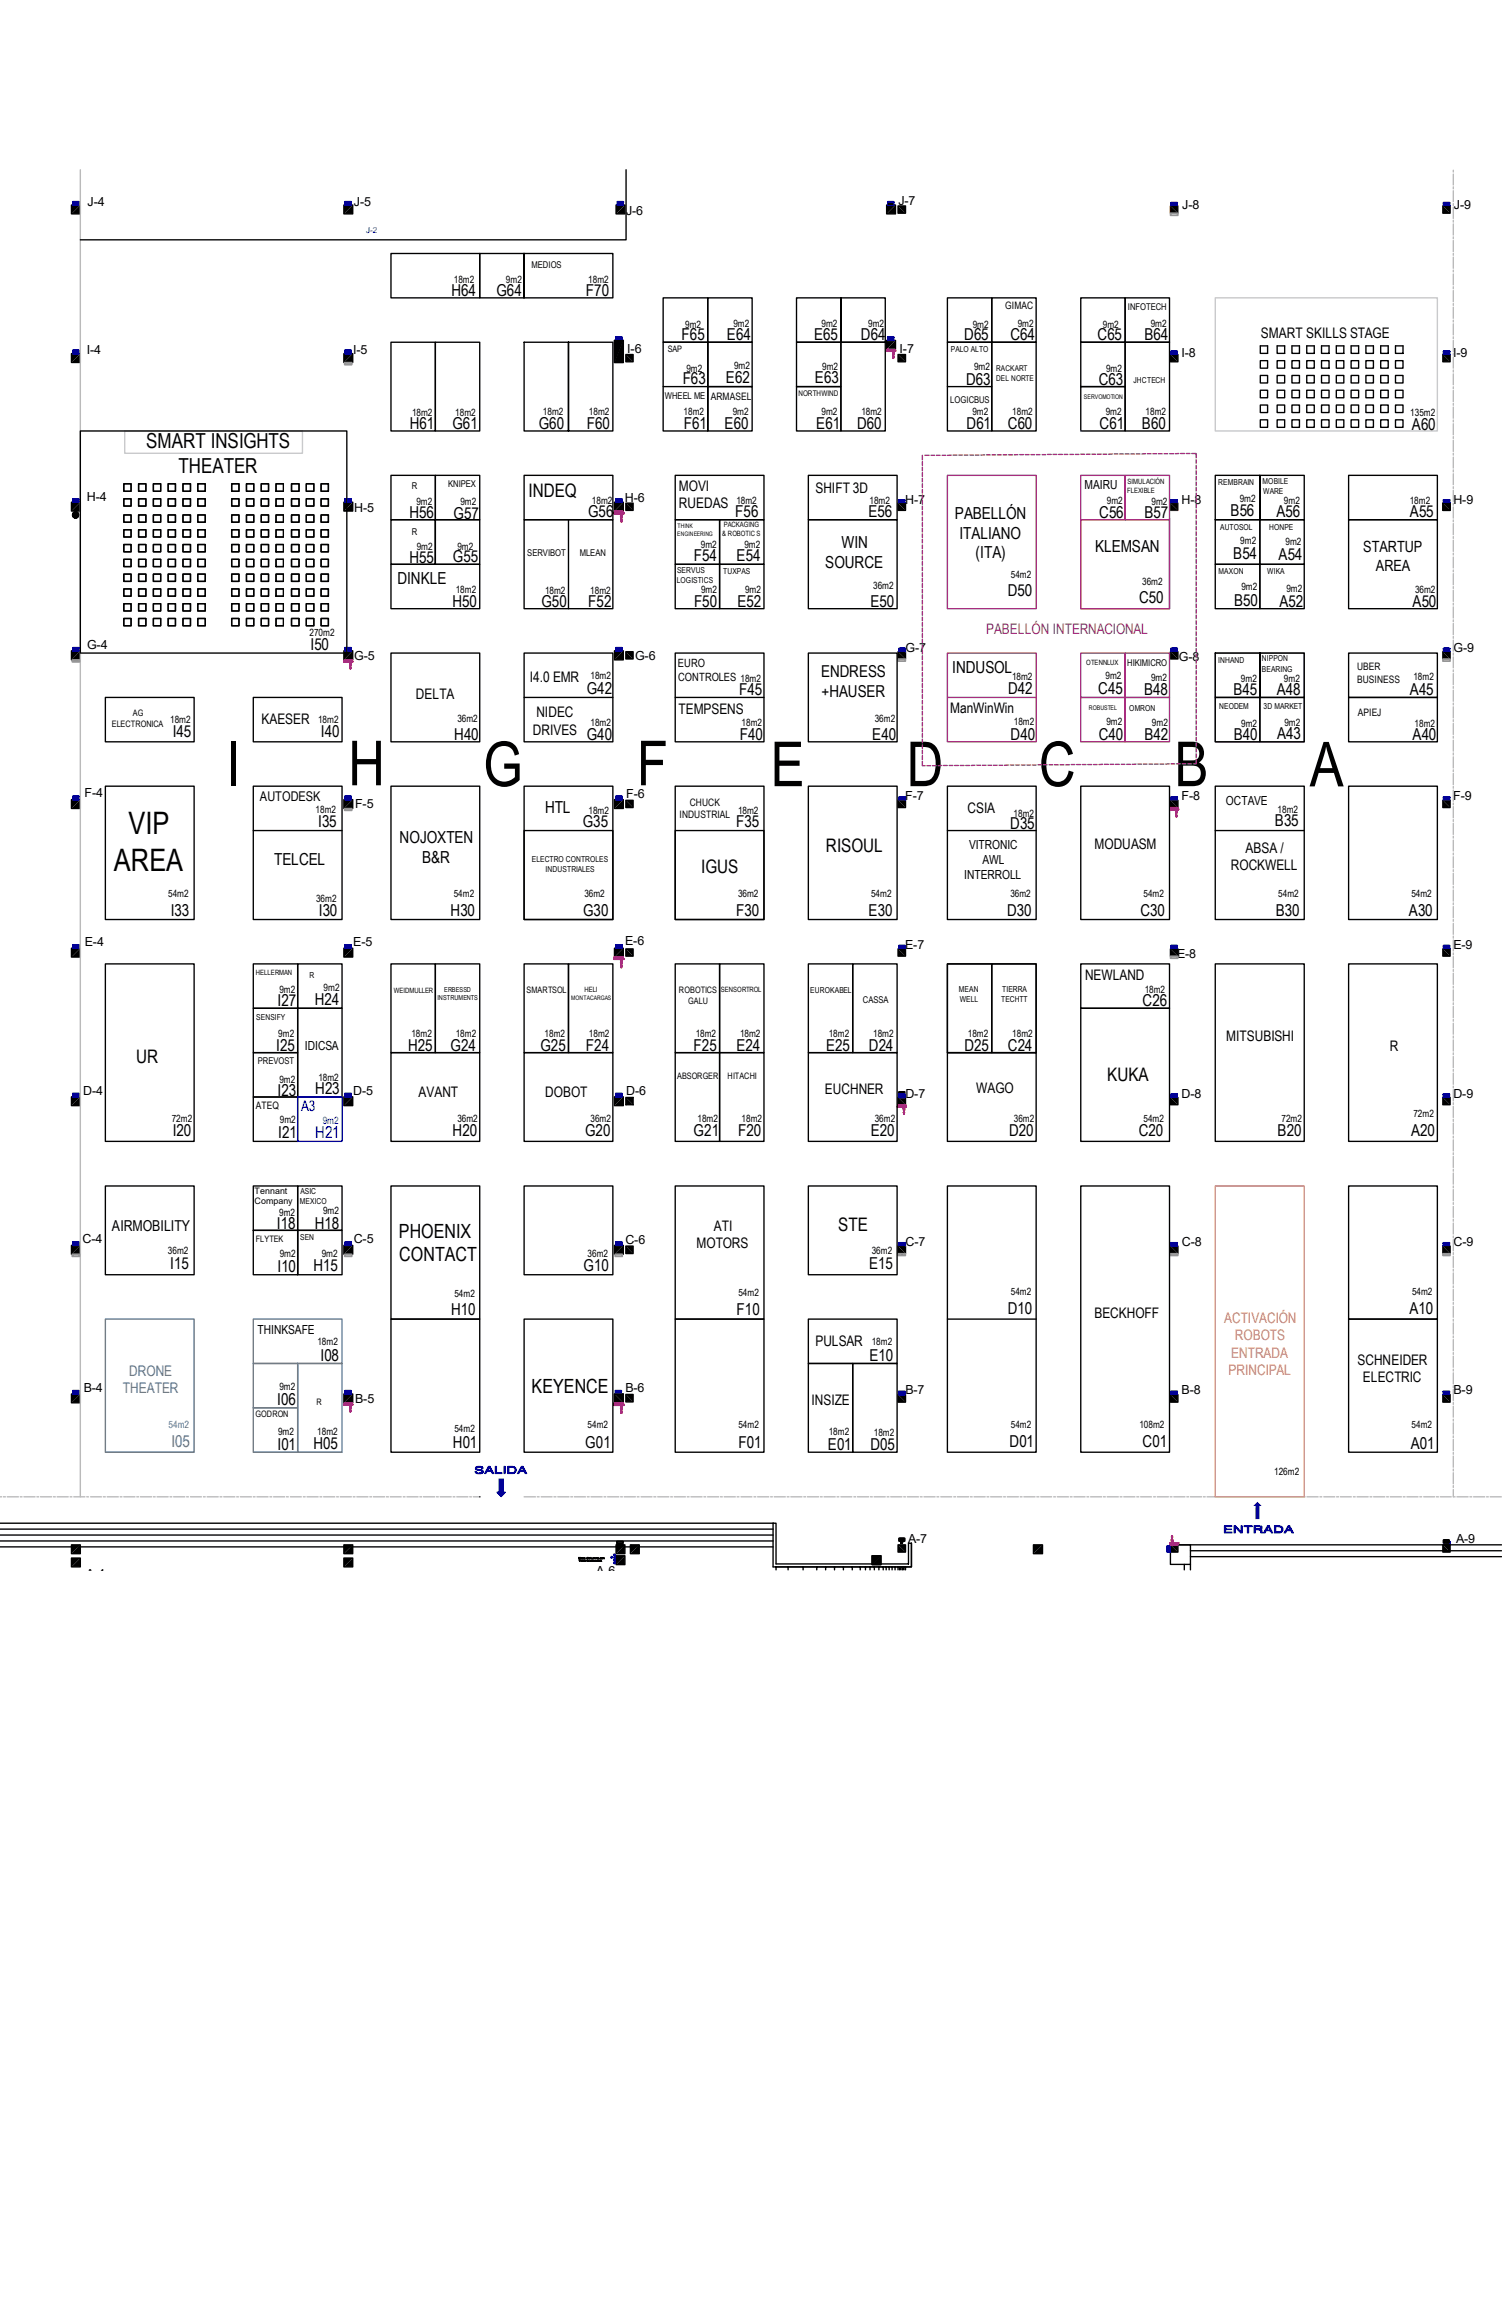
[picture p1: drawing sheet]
<svg xmlns="http://www.w3.org/2000/svg" width="279mm" height="432mm" viewBox="0 0 279 432" stroke-linecap="round" stroke-linejoin="round" font-family="sans-serif">
<defs><g id="words">
<g font-size="11.6">
<text x="42.1" y="146.1">I</text>
<text x="64.8" y="146.1">H</text>
<text x="89.9" y="146.3">G</text>
<text x="118.4" y="146.1">F</text>
<text x="143.3" y="146.3">E</text>
<text x="168.7" y="146.3">D</text>
<text x="193.3" y="146.3">C</text>
<text x="218.5" y="146.3">B</text>
<text x="243.6" y="146.3">A</text>
</g>
<g font-size="5.8">
<text x="23.9" y="155.2">VIP</text>
<text x="21.2" y="162.1">AREA</text>
</g>
<g font-size="3.8">
<text x="27.2" y="83.3">SMART INSIGHTS</text>
<text x="33.2" y="87.9">THEATER</text>
</g>
<g font-size="3.6">
<text x="74.2" y="230.2">PHOENIX</text>
<text x="74.3" y="234.7">CONTACT</text>
<text x="98.9" y="259.1">KEYENCE</text>
</g>
<g font-size="3.5">
<text x="98.3" y="92.5">INDEQ</text>
<text x="153.6" y="158.6">RISOUL</text>
<text x="130.4" y="162.4">IGUS</text>
<text x="25.3" y="197.8">UR</text>
<text x="206" y="201">KUKA</text>
<text x="155.9" y="229.1">STE</text>
</g>
<g font-size="3.1">
<text x="84" y="55.1">H64</text>
<text x="92.4" y="55.2">G64</text>
<text x="109" y="55.1">F70</text>
<text x="126.8" y="63.3">F65</text>
<text x="135.2" y="63.3">E64</text>
<text x="151.4" y="63.2">E65</text>
<text x="160.2" y="63.2">D64</text>
<text x="179.4" y="63.3">D65</text>
<text x="188" y="63.3">C64</text>
<text x="204.2" y="63.3">C65</text>
<text x="212.9" y="63.3">B64</text>
<text x="127" y="71.5">F63</text>
<text x="135" y="71.3">E62</text>
<text x="151.6" y="71.2">E63</text>
<text x="179.7" y="71.5">D63</text>
<text x="204.4" y="71.5">C63</text>
<text x="76.2" y="79.8">H61</text>
<text x="84.2" y="79.9">G61</text>
<text x="100.2" y="79.9">G60</text>
<text x="109.2" y="79.8">F60</text>
<text x="127.2" y="79.8">F61</text>
<text x="134.8" y="79.8">E60</text>
<text x="151.8" y="79.8">E61</text>
<text x="159.4" y="79.8">D60</text>
<text x="179.8" y="79.8">D61</text>
<text x="187.5" y="79.9">C60</text>
<text x="204.6" y="79.9">C61</text>
<text x="212.4" y="79.8">B60</text>
<text x="262.6" y="80">A60</text>
<text x="228.9" y="95.9">B56</text>
<text x="76.2" y="96.3">H56</text>
<text x="84.4" y="96.5">G57</text>
<text x="109.4" y="96.2">G56</text>
<text x="136.8" y="96.1">F56</text>
<text x="161.5" y="96.1">E56</text>
<text x="177.6" y="96.5">PABELLÓN</text>
<text x="178.5" y="100.2">ITALIANO</text>
<text x="204.5" y="96.4">C56</text>
<text x="212.9" y="96.4">B57</text>
<text x="237.4" y="96.1">A56</text>
<text x="262.3" y="96.1">A55</text>
<text x="76.2" y="104.7">H55</text>
<text x="84.2" y="104.6">G55</text>
<text x="129.1" y="104.4">F54</text>
<text x="137" y="104.4">E54</text>
<text x="153.5" y="105.7">SOURCE</text>
<text x="156.6" y="102">WIN</text>
<text x="181.5" y="103.9">(ITA)</text>
<text x="203.7" y="102.7">KLEMSAN</text>
<text x="229.4" y="104">B54</text>
<text x="237.8" y="104.2">A54</text>
<text x="73.9" y="108.7">DINKLE</text>
<text x="84.2" y="112.9">H50</text>
<text x="100.7" y="112.9">G50</text>
<text x="109.4" y="112.9">F52</text>
<text x="129.1" y="112.9">F50</text>
<text x="137.2" y="112.9">E52</text>
<text x="161.9" y="112.9">E50</text>
<text x="187.5" y="110.8">D50</text>
<text x="211.9" y="112.2">C50</text>
<text x="229.6" y="112.6">B50</text>
<text x="238" y="112.9">A52</text>
<text x="262.8" y="112.9">A50</text>
<text x="57.7" y="120.9">I50</text>
<text x="152.7" y="125.9">ENDRESS</text>
<text x="177.1" y="125.1">INDUSOL</text>
<text x="109.1" y="129">G42</text>
<text x="137.5" y="129.3">F45</text>
<text x="152.8" y="129.6">+HAUSER</text>
<text x="187.5" y="129.1">D42</text>
<text x="204.3" y="129">C45</text>
<text x="212.8" y="129.4">B48</text>
<text x="229.4" y="129.3">B45</text>
<text x="237.5" y="129.3">A48</text>
<text x="262.3" y="129.4">A45</text>
<text x="32.1" y="137.2">I45</text>
<text x="59.7" y="137.2">I40</text>
<text x="84.5" y="137.7">H40</text>
<text x="109.1" y="137.7">G40</text>
<text x="137.6" y="137.7">F40</text>
<text x="162.3" y="137.6">E40</text>
<text x="188" y="137.7">D40</text>
<text x="204.4" y="137.6">C40</text>
<text x="212.9" y="137.6">B42</text>
<text x="229.5" y="137.7">B40</text>
<text x="237.6" y="137.5">A43</text>
<text x="262.8" y="137.7">A40</text>
<text x="59.2" y="153.8">I35</text>
<text x="101.4" y="151.3">HTL</text>
<text x="108.4" y="153.9">G35</text>
<text x="136.9" y="153.8">F35</text>
<text x="187.9" y="154.3">D35</text>
<text x="237.2" y="153.7">B35</text>
<text x="51" y="160.9">TELCEL</text>
<text x="74.3" y="156.8">NOJOXTEN</text>
<text x="78.5" y="160.5">B&amp;R</text>
<text x="31.7" y="170.4">I33</text>
<text x="59.3" y="170.4">I30</text>
<text x="83.8" y="170.4">H30</text>
<text x="108.5" y="170.4">G30</text>
<text x="136.9" y="170.4">F30</text>
<text x="161.6" y="170.4">E30</text>
<text x="187.3" y="170.5">D30</text>
<text x="212.1" y="170.4">C30</text>
<text x="237.3" y="170.4">B30</text>
<text x="262.1" y="170.4">A30</text>
<text x="51.6" y="187.2">I27</text>
<text x="58.5" y="187">H24</text>
<text x="212.6" y="187.1">C26</text>
<text x="51.4" y="195.5">I25</text>
<text x="75.9" y="195.5">H25</text>
<text x="83.8" y="195.5">G24</text>
<text x="100.5" y="195.5">G25</text>
<text x="109" y="195.5">F24</text>
<text x="129" y="195.5">F25</text>
<text x="137" y="195.5">E24</text>
<text x="153.7" y="195.5">E25</text>
<text x="161.6" y="195.5">D24</text>
<text x="179.4" y="195.5">D25</text>
<text x="187.5" y="195.5">C24</text>
<text x="51.6" y="203.9">I23</text>
<text x="58.6" y="203.5">H23</text>
<text x="32.1" y="211.4">I20</text>
<text x="51.8" y="211.6">I21</text>
<text x="84.2" y="211.4">H20</text>
<text x="108.8" y="211.4">G20</text>
<text x="129" y="211.4">G21</text>
<text x="137.3" y="211.4">F20</text>
<text x="162" y="211.4">E20</text>
<text x="187.7" y="211.4">D20</text>
<text x="211.8" y="211.4">C20</text>
<text x="237.7" y="211.4">B20</text>
<text x="262.5" y="211.4">A20</text>
<text x="51.5" y="228.7">I18</text>
<text x="58.5" y="228.6">H18</text>
<text x="31.7" y="236.1">I15</text>
<text x="51.6" y="236.6">I10</text>
<text x="58.3" y="236.5">H15</text>
<text x="108.5" y="236.5">G10</text>
<text x="161.7" y="236.1">E15</text>
<text x="83.9" y="244.7">H10</text>
<text x="137" y="244.6">F10</text>
<text x="187.5" y="244.4">D10</text>
<text x="262.2" y="244.4">A10</text>
<text x="59.6" y="253.2">I08</text>
<text x="161.7" y="253.3">E10</text>
<text x="51.6" y="261.3">I06</text>
<text x="51.6" y="269.8">I01</text>
<text x="58.3" y="269.7">H05</text>
<text x="84.2" y="269.4">H01</text>
<text x="108.9" y="269.5">G01</text>
<text x="137.4" y="269.3">F01</text>
<text x="154" y="269.7">E01</text>
<text x="161.9" y="269.8">D05</text>
<text x="187.8" y="269.2">D01</text>
<text x="212.6" y="269.2">C01</text>
<text x="262.4" y="269.5">A01</text>
</g>
<text font-size="3.1" fill="#00f" x="58.6" y="211.7">H21</text>
<text font-size="3.1" fill="#2776bb" x="31.9" y="269.2">I05</text>
<g font-size="2.9">
<text x="253.6" y="102.8">STARTUP</text>
<text x="255.9" y="106.2">AREA</text>
</g>
<text font-size="2.8" x="20.8" y="228.9">AIRMOBILITY</text>
<g font-size="2.7">
<text x="234.6" y="62.8">SMART SKILLS STAGE</text>
<text x="126.3" y="91.3">MOVI</text>
<text x="126.3" y="94.5">RUEDAS</text>
<text x="151.7" y="91.7">SHIFT 3D</text>
<text x="77.4" y="130">DELTA</text>
<text x="98.6" y="127">I4.0 EMR</text>
<text x="48.6" y="134.7">KAESER</text>
<text x="99.1" y="136.6">DRIVES</text>
<text x="99.8" y="133.4">NIDEC</text>
<text x="126.2" y="132.8">TEMPSENS</text>
<text x="176.7" y="132.7">ManWinWin</text>
<text x="180" y="151.2">CSIA</text>
<text x="203.6" y="158">MODUASM</text>
<text x="229" y="161.9">ROCKWELL</text>
<text x="231.7" y="158.6">ABSA /</text>
<text x="201.8" y="182.4">NEWLAND</text>
<text x="228.1" y="193.6">MITSUBISHI</text>
<text x="258.5" y="195.5">R</text>
<text x="153.4" y="203.5">EUCHNER</text>
<text x="181.6" y="203.4">WAGO</text>
<text x="77.9" y="204.1">AVANT</text>
<text x="101.4" y="204.1">DOBOT</text>
<text x="129.5" y="232.3">MOTORS</text>
<text x="132.8" y="229">ATI</text>
<text x="203.6" y="245.3">BECKHOFF</text>
<text x="151.7" y="250.5">PULSAR</text>
<text x="252.5" y="253.9">SCHNEIDER</text>
<text x="253.5" y="257.1">ELECTRIC</text>
<text x="151" y="261.4">INSIZE</text>
</g>
<text font-size="2.7" fill="#93278f" x="183.4" y="118">PABELLÓN INTERNACIONAL</text>
<text font-size="2.7" fill="#00f" x="56" y="206.8">A3</text>
<g font-size="2.7" fill="#f8991e">
<text x="227.7" y="246.1">ACTIVACIÓN</text>
<text x="229.7" y="249.3">ROBOTS</text>
<text x="228.5" y="255.8">PRINCIPAL</text>
<text x="229" y="252.6">ENTRADA</text>
</g>
<g font-size="2.7" fill="#2776bb">
<text x="24" y="256">DRONE</text>
<text x="22.9" y="259.2">THEATER</text>
</g>
<text font-size="2.5" x="48.3" y="149">AUTODESK</text>
<g font-size="2.3">
<text x="16.3" y="38.3">J-4</text>
<text x="65.9" y="38.3">J-5</text>
<text x="116.5" y="39.9">J-6</text>
<text x="167.1" y="38.1">J-7</text>
<text x="219.9" y="38.8">J-8</text>
<text x="270.5" y="38.8">J-9</text>
<text x="16.1" y="65.8">I-4</text>
<text x="65.7" y="65.8">I-5</text>
<text x="116.7" y="65.7">I-6</text>
<text x="167.3" y="65.7">I-7</text>
<text x="219.8" y="66.4">I-8</text>
<text x="270.3" y="66.4">I-9</text>
<text x="16.2" y="93.2">H-4</text>
<text x="65.9" y="95.2">H-5</text>
<text x="116.2" y="93.4">H-6</text>
<text x="168.4" y="93.7">H-7</text>
<text x="201.8" y="91.1">MAIRU</text>
<text x="219.8" y="93.7">H-8</text>
<text x="270.4" y="93.7">H-9</text>
<text x="16.2" y="120.8">G-4</text>
<text x="65.9" y="122.8">G-5</text>
<text x="118.2" y="122.9">G-6</text>
<text x="168.5" y="121.3">G-7</text>
<text x="219.3" y="122.9">G-8</text>
<text x="270.4" y="121.3">G-9</text>
<text x="15.7" y="148.4">F-4</text>
<text x="116.5" y="148.5">F-6</text>
<text x="168.4" y="148.9">F-7</text>
<text x="219.8" y="148.9">F-8</text>
<text x="228.1" y="149.8">OCTAVE</text>
<text x="270.3" y="148.9">F-9</text>
<text x="66.1" y="150.4">F-5</text>
<text x="180.3" y="158">VITRONIC</text>
<text x="182.8" y="160.8">AWL</text>
<text x="179.4" y="163.6">INTERROLL</text>
<text x="15.8" y="175.9">E-4</text>
<text x="65.7" y="175.9">E-5</text>
<text x="116.3" y="175.9">E-6</text>
<text x="168.4" y="176.5">E-7</text>
<text x="219" y="178.3">E-8</text>
<text x="270.4" y="176.5">E-9</text>
<text x="56.7" y="195.4">IDICSA</text>
<text x="15.5" y="203.6">D-4</text>
<text x="65.7" y="203.6">D-5</text>
<text x="116.5" y="203.7">D-6</text>
<text x="168.4" y="204.2">D-7</text>
<text x="219.8" y="204.2">D-8</text>
<text x="270.4" y="204.2">D-9</text>
<text x="15.4" y="231.3">C-4</text>
<text x="65.8" y="231.3">C-5</text>
<text x="116.3" y="231.4">C-6</text>
<text x="168.5" y="231.8">C-7</text>
<text x="219.8" y="231.8">C-8</text>
<text x="270.4" y="231.8">C-9</text>
<text x="47.9" y="248.2">THINKSAFE</text>
<text x="15.6" y="258.9">B-4</text>
<text x="66.1" y="261">B-5</text>
<text x="116.3" y="259">B-6</text>
<text x="168.4" y="259.4">B-7</text>
<text x="219.8" y="259.4">B-8</text>
<text x="270.4" y="259.4">B-9</text>
<text x="168.9" y="287.1">A-7</text>
<text x="270.9" y="287.1">A-9</text>
<text x="16" y="293.6">A-4</text>
<text x="110.9" y="293.1">A-6</text>
</g>
<g font-size="2.1">
<text x="126.1" y="124.2">EURO</text>
<text x="126.2" y="126.7">CONTROLES</text>
</g>
<g font-size="1.9">
<text x="84.4" y="52.7">18m2</text>
<text x="94.1" y="52.7">9m2</text>
<text x="109.4" y="52.7">18m2</text>
<text x="187" y="57.4">GIMAC</text>
<text x="127.5" y="61">9m2</text>
<text x="136.4" y="60.8">9m2</text>
<text x="152.8" y="60.9">9m2</text>
<text x="161.5" y="60.7">9m2</text>
<text x="180.9" y="61">9m2</text>
<text x="189.3" y="60.8">9m2</text>
<text x="205.2" y="61">9m2</text>
<text x="214.1" y="60.8">9m2</text>
<text x="127.7" y="69.3">9m2</text>
<text x="136.6" y="68.7">9m2</text>
<text x="152.9" y="68.8">9m2</text>
<text x="181.2" y="68.9">9m2</text>
<text x="205.7" y="69.3">9m2</text>
<text x="76.6" y="77.4">18m2</text>
<text x="84.7" y="77.4">18m2</text>
<text x="101" y="77.2">18m2</text>
<text x="109.6" y="77.2">18m2</text>
<text x="127.2" y="77.2">18m2</text>
<text x="132.2" y="74.5">ARMASEL</text>
<text x="136.3" y="77.2">9m2</text>
<text x="152.8" y="77.1">9m2</text>
<text x="160.2" y="77.1">18m2</text>
<text x="180.9" y="77.2">9m2</text>
<text x="188.3" y="77.2">18m2</text>
<text x="205.7" y="77.2">9m2</text>
<text x="213.1" y="77.2">18m2</text>
<text x="262.3" y="77.3">135m2</text>
<text x="77.5" y="93.9">9m2</text>
<text x="85.6" y="94">9m2</text>
<text x="110.1" y="93.9">18m2</text>
<text x="137" y="93.8">18m2</text>
<text x="161.8" y="93.8">18m2</text>
<text x="205.9" y="93.8">9m2</text>
<text x="214.2" y="93.9">9m2</text>
<text x="230.6" y="93.4">9m2</text>
<text x="238.8" y="93.9">9m2</text>
<text x="262.3" y="93.8">18m2</text>
<text x="130.4" y="101.9">9m2</text>
<text x="138.5" y="102">9m2</text>
<text x="230.7" y="101.2">9m2</text>
<text x="239.1" y="101.4">9m2</text>
<text x="77.5" y="102.3">9m2</text>
<text x="85.1" y="102.3">9m2</text>
<text x="188" y="107.6">54m2</text>
<text x="84.8" y="110.4">18m2</text>
<text x="101.4" y="110.5">18m2</text>
<text x="109.8" y="110.5">18m2</text>
<text x="130.4" y="110.4">9m2</text>
<text x="138.6" y="110.4">9m2</text>
<text x="162.4" y="109.6">36m2</text>
<text x="212.5" y="108.9">36m2</text>
<text x="230.9" y="109.8">9m2</text>
<text x="239.3" y="110.1">9m2</text>
<text x="263.2" y="110.3">36m2</text>
<text x="57.6" y="118.2">270m2</text>
<text x="252.4" y="124.7">UBER</text>
<text x="109.9" y="126.3">18m2</text>
<text x="137.8" y="126.9">18m2</text>
<text x="188.3" y="126.5">18m2</text>
<text x="205.7" y="126.2">9m2</text>
<text x="214.1" y="126.8">9m2</text>
<text x="230.8" y="126.8">9m2</text>
<text x="238.8" y="126.8">9m2</text>
<text x="252.4" y="127">BUSINESS</text>
<text x="262.9" y="126.6">18m2</text>
<text x="31.7" y="134.5">18m2</text>
<text x="59.2" y="134.5">18m2</text>
<text x="85.1" y="134.4">36m2</text>
<text x="109.9" y="135">18m2</text>
<text x="138" y="135.1">18m2</text>
<text x="162.7" y="134.3">36m2</text>
<text x="188.6" y="134.9">18m2</text>
<text x="205.8" y="134.8">9m2</text>
<text x="214.3" y="135.1">9m2</text>
<text x="230.9" y="135.2">9m2</text>
<text x="238.9" y="135">9m2</text>
<text x="252.6" y="133.2">APIEJ</text>
<text x="263.1" y="135.2">18m2</text>
<text x="128.3" y="149.9">CHUCK</text>
<text x="58.7" y="151.3">18m2</text>
<text x="109.5" y="151.4">18m2</text>
<text x="126.4" y="152.2">INDUSTRIAL</text>
<text x="137.3" y="151.5">18m2</text>
<text x="188.5" y="152">18m2</text>
<text x="237.7" y="151.2">18m2</text>
<text x="31.3" y="166.9">54m2</text>
<text x="58.8" y="167.9">36m2</text>
<text x="84.4" y="166.9">54m2</text>
<text x="108.7" y="166.9">36m2</text>
<text x="137.3" y="166.9">36m2</text>
<text x="162" y="166.9">54m2</text>
<text x="188" y="167">36m2</text>
<text x="212.7" y="166.9">54m2</text>
<text x="237.8" y="166.9">54m2</text>
<text x="262.5" y="166.9">54m2</text>
<text x="52" y="184.8">9m2</text>
<text x="60.2" y="184.4">9m2</text>
<text x="212.9" y="184.7">18m2</text>
<text x="51.8" y="192.9">9m2</text>
<text x="76.5" y="192.9">18m2</text>
<text x="84.8" y="192.9">18m2</text>
<text x="101.3" y="192.9">18m2</text>
<text x="109.6" y="192.9">18m2</text>
<text x="129.4" y="192.9">18m2</text>
<text x="137.7" y="192.9">18m2</text>
<text x="154.2" y="192.9">18m2</text>
<text x="162.4" y="192.9">18m2</text>
<text x="180" y="192.9">18m2</text>
<text x="188.3" y="192.9">18m2</text>
<text x="52" y="201.5">9m2</text>
<text x="59.2" y="201.2">18m2</text>
<text x="32" y="208.7">72m2</text>
<text x="47.6" y="206.4">ATEQ</text>
<text x="52.1" y="209">9m2</text>
<text x="85.1" y="208.7">36m2</text>
<text x="109.9" y="208.7">36m2</text>
<text x="129.7" y="208.7">18m2</text>
<text x="138" y="208.7">18m2</text>
<text x="162.7" y="208.7">36m2</text>
<text x="188.6" y="208.7">36m2</text>
<text x="212.7" y="208.7">54m2</text>
<text x="238.4" y="208.8">72m2</text>
<text x="262.9" y="207.9">72m2</text>
<text x="51.9" y="226.2">9m2</text>
<text x="60.1" y="225.9">9m2</text>
<text x="31.2" y="233.3">36m2</text>
<text x="52" y="233.9">9m2</text>
<text x="59.9" y="233.8">9m2</text>
<text x="109.3" y="233.9">36m2</text>
<text x="162.2" y="233.2">36m2</text>
<text x="84.5" y="241.2">54m2</text>
<text x="137.4" y="241.1">54m2</text>
<text x="188" y="240.9">54m2</text>
<text x="262.7" y="240.9">54m2</text>
<text x="59.1" y="250.3">18m2</text>
<text x="162.2" y="250.3">18m2</text>
<text x="52" y="258.5">9m2</text>
<text x="51.7" y="267">9m2</text>
<text x="59" y="266.9">18m2</text>
<text x="84.5" y="266.4">54m2</text>
<text x="109.3" y="265.7">54m2</text>
<text x="137.4" y="265.6">54m2</text>
<text x="154.2" y="267">18m2</text>
<text x="162.6" y="267.1">18m2</text>
<text x="188" y="265.7">54m2</text>
<text x="212" y="265.6">108m2</text>
<text x="262.6" y="265.6">54m2</text>
<text x="237" y="274.4">126m2</text>
</g>
<text font-size="1.9" fill="#00f" x="60" y="209.1">9m2</text>
<text font-size="1.9" fill="#2776bb" x="31.4" y="265.7">54m2</text>
<g font-size="1.7">
<text x="98.9" y="49.9">MEDIOS</text>
<text x="209.8" y="57.6">INFOTECH</text>
<text x="124.2" y="65.5">SAP</text>
<text x="123.7" y="74.2">WHEEL ME</text>
<text x="176.8" y="75">LOGICBUS</text>
<text x="76.6" y="91.1">R</text>
<text x="83.4" y="90.6">KNIPEX</text>
<text x="76.6" y="99.6">R</text>
<text x="98.1" y="103.5">SERVIBOT</text>
<text x="107.9" y="103.4">MLEAN</text>
<text x="209.7" y="123.9">HIKIMICRO</text>
<text x="20.8" y="135.3">ELECTRONICA</text>
<text x="24.7" y="133.3">AG</text>
<text x="97.9" y="184.8">SMARTSOL</text>
<text x="126.3" y="184.8">ROBOTICS</text>
<text x="128" y="186.8">GALU</text>
<text x="160.5" y="186.6">CASSA</text>
<text x="47.9" y="197.9">PREVOST</text>
<text x="125.9" y="200.7">ABSORGER</text>
<text x="135.3" y="200.7">HITACHI</text>
<text x="47.3" y="224.1">Company</text>
<text x="47.4" y="222.1">Tennant</text>
<text x="47.6" y="231.1">FLYTEK</text>
<text x="47.5" y="263.7">GODRON</text>
<text x="58.9" y="261.4">R</text>
</g>
<text font-size="1.5" fill="#00f" x="68.1" y="43.3">J-2</text>
<g font-size="1.5">
<text x="176.9" y="65.6">PALO ALTO</text>
<text x="185.3" y="69">RACKART</text>
<text x="185.3" y="70.8">DEL NORTE</text>
<text x="210.9" y="71.3">JHCTECH</text>
<text x="226.6" y="90.2">REMBRAIN</text>
<text x="234.9" y="90">MOBILE</text>
<text x="234.9" y="91.9">WARE</text>
<text x="227" y="98.6">AUTOSOL</text>
<text x="236.1" y="98.6">HONPE</text>
<text x="125.9" y="106.6">SERVUS</text>
<text x="134.5" y="106.8">TUXPAS</text>
<text x="226.7" y="106.8">MAXON</text>
<text x="235.7" y="106.8">WIKA</text>
<text x="125.9" y="108.5">LOGISTICS</text>
<text x="226.6" y="123.3">INHAND</text>
<text x="234.7" y="123.1">NIPPON</text>
<text x="234.7" y="124.9">BEARING</text>
<text x="226.8" y="131.9">NEODEM</text>
<text x="235" y="131.9">3D MARKET</text>
<text x="210.1" y="132.2">OMRON</text>
<text x="98.9" y="160.4">ELECTRO CONTROLES</text>
<text x="101.4" y="162.2">INDUSTRIALES</text>
<text x="57.6" y="181.9">R</text>
<text x="150.7" y="184.7">EUROKABEL</text>
<text x="178.4" y="184.6">MEAN</text>
<text x="186.4" y="184.6">TIERRA</text>
<text x="47.7" y="189.8">SENSIFY</text>
<text x="178.5" y="186.4">WELL</text>
<text x="186.2" y="186.5">TECHTT</text>
<text x="55.8" y="223.9">MEXICO</text>
<text x="55.9" y="222.1">ASIC</text>
<text x="55.8" y="230.6">SEN</text>
</g>
<g font-size="1.4">
<text x="148.5" y="73.7">NORTHWIND</text>
<text x="209.7" y="91.6">FLEXIBLE</text>
<text x="209.7" y="90">SIMULACIÓN</text>
<text x="134.4" y="99.7">&amp; ROBOTIC S</text>
<text x="134.6" y="98.1">PACKAGING</text>
<text x="202.1" y="123.7">OTENNLUX</text>
<text x="47.6" y="181.4">HELLERMAN</text>
<text x="73.2" y="184.7">WEIDMULLER</text>
<text x="108.8" y="184.5">HELI</text>
<text x="134.1" y="184.6">SENSORTROL</text>
</g>
<g font-size="1.3">
<text x="82.6" y="184.5">ERBESSD</text>
<text x="81.4" y="186">INSTRUMENTS</text>
</g>
<g font-size="1.2">
<text x="201.6" y="74.2">SERVOMOTION</text>
<text x="202.6" y="132">ROBUSTEL</text>
</g>
<g font-size="1.1">
<text x="126" y="99.7">ENGINEERING</text>
<text x="126" y="98.3">THINK</text>
<text x="106.3" y="186">MONTACARGAS</text>
</g>
</g></defs>
<g fill="none" stroke="#000" stroke-width=".25">
<path d="M13.3 38.1h1.6v1.7h-1.6zM64 38.1h1.6v1.7h-1.6zM114.6 38.1h1.6v1.7h-1.6zM164.9 38.1h1.7v1.7h-1.7zM165.3 37.9h.8v.2h-.8zM167 38.3h1.4v1.4h-1.4zM268.4 38.3h1.3v1.4h-1.3zM13.3 65.8h1.6v1.6h-1.6zM64 65.8h1.6v1.6h-1.6zM114.3 63.3h1.7v4.1h-1.7zM116.4 66h1.4v1.3h-1.4zM164.9 63.3h1.7v1.7h-1.7z"/>
<path d="M167 66h1.4v1.3h-1.4zM217.7 66h1.4v1.3h-1.4zM268.4 66h1.3v1.3h-1.3zM13.3 93.4h1.6v1.7h-1.6zM13.9 96.3l.7-.6-.7 .7M14.1 95.3l-.6 .5M14.3 95.3l-.8 .8M14.3 95.3l-.7 .8M14.5 95.5l-.8 .7M14.6 96l-.4 .3M14.6 96l-.3 .3M64 93.4h1.6v1.7h-1.6z"/>
<path d="M114.3 93.4h1.7v1.7h-1.7zM116.4 93.6h1.4v1.4h-1.4zM167 93.6h1.4v1.4h-1.4zM268.4 93.6h1.3v1.4h-1.3zM13.3 121.1h1.6v1.7h-1.6zM64 121.1h1.6v1.7h-1.6zM114.3 121.1h1.7v1.7h-1.7zM116.4 121.2h1.4v1.4h-1.4zM167 121.2h1.4v1.4h-1.4zM217.7 121.2h1.4v1.4h-1.4zM268.4 121.2h1.3v1.4h-1.3zM13.3 148.8h1.6v1.6h-1.6z"/>
<path d="M64 148.8h1.6v1.6h-1.6zM114.3 148.8h1.7v1.6h-1.7zM116.4 148.9h1.4v1.3h-1.4zM167 148.9h1.4v1.3h-1.4zM217.7 148.9h1.4v1.3h-1.4zM268.4 148.9h1.3v1.3h-1.3zM13.3 176.4h1.6v1.7h-1.6zM64 176.4h1.6v1.7h-1.6zM114.3 176.4h1.7v1.7h-1.7zM116.4 176.5h1.4v1.4h-1.4zM167 176.5h1.4v1.4h-1.4zM217.7 176.5h1.4v1.4h-1.4z"/>
<path d="M268.4 176.5h1.3v1.4h-1.3zM47.1 195.8h8.3v8.3h-8.3zM13.3 204h1.6v1.7h-1.6zM64 204h1.6v1.7h-1.6zM114.3 204h1.7v1.7h-1.7zM116.4 204.2h1.4v1.3h-1.4zM116.4 205.5h.1M117.8 205.5h.1M117.8 204.2h.1M167 204.2h1.4v1.3h-1.4zM167.2 203.1h1.1v.6h-1.1zM167.3 203.2v.4"/>
<path d="M167.3 203.2h.9v.4h-.9zM167.3 203.6v-.4h.9v.4M167.4 203.2v.4M167.5 203.2v.4M167.6 203.2v.4M167.7 203.2v.4M167.7 204h.1M167.8 203.2v.4M167.9 203.2v.4M168 203.2v.4M168.1 203.2v.4M168.2 203.2v.4"/>
<path d="M217.7 204.2h1.4v1.3h-1.4zM268.4 204.2h1.3v1.3h-1.3zM13.3 231.7h1.6v1.6h-1.6zM64 231.7h1.6v1.6h-1.6zM114.3 231.7h1.7v1.6h-1.7zM116.4 231.8h1.4v1.4h-1.4zM167 231.8h1.4v1.4h-1.4zM167.8 233.4h.1M217.7 231.8h1.4v1.4h-1.4zM268.4 231.8h1.3v1.4h-1.3zM13.3 259.3h1.6v1.7h-1.6zM64 259.3h1.6v1.7h-1.6z"/>
<path d="M114.3 259.3h1.7v1.7h-1.7zM116.4 259.4h1.4v1.4h-1.4zM167 259.5h1.4v1.4h-1.4zM217.7 259.5h1.4v1.4h-1.4zM217.8 258.9h1.2M268.4 259.5h1.3v1.4h-1.3zM0 283.4h143.8M0 284.5h143.8M0 285.6h143.8M0 286.7h143.8M0 287.8h143.8M13.3 287.4h1.6v1.7h-1.6z"/>
<path d="M13.3 289.9h1.6v1.6h-1.6zM64 287.4h1.6v1.7h-1.6zM64 289.9h1.6v1.6h-1.6zM114.6 287.4h1.6v1.7h-1.6zM114.6 289.4h1.6v1.7h-1.6zM114.7 286.9h.1M114.8 286.9h1.1v.5h-1.1zM114.8 286.8h1.1zM114.8 286.9v.5h1.1v-.5M114.8 286.8h1.1M114.9 287.1h.8v.2h-.8zM115.9 286.9h.1"/>
<path d="M117.3 287.4h1.6v1.7h-1.6zM143.8 283.4h.6v7.6h24.6v-3.9h.5M143.8 283.4v8.1h18v.6M146.6 291.5v.6M149.4 291.5v.6M151.9 291.5v.6M153.6 291.5v.6M155.2 291.5v.6M156.9 291.5v.6M158.5 291.5v.6M160 291.5v.6M161 291.5v.6"/>
<path d="M162.2 289.4h1.7v1.7h-1.7zM162.6 291.5v.6M163.5 291.5v.6M164.3 291.5v.6M164.8 291.5v.6M165.4 291.5v.6M165.9 291.5v.6M166.5 291.5v.6M167 287.4h1.4v1.4h-1.4zM167 291.5v.6M167.2 286.2h1.1v.5h-1.1zM167.3 286.2h.9v.4h-.9z"/>
<path d="M167.3 286.6v-.4h.9v.4M167.3 291.5v.6M167.4 286.2v.4M167.4 286.3v.3M167.5 286.2v.4M167.5 286.3v.3M167.6 286.2v.4M167.6 286.3v.3M167.6 291.5v.6M167.7 286.3v.3M167.7 286.2v.4M167.7 287.1h.1"/>
<path d="M167.8 286.2v.4M167.9 286.3v.3M167.9 286.2v.4M167.9 291.5v.6M168 286.2v.4M168 286.3v.3M168.1 286.2v.4M168.1 286.3v.3M168.1 291.5v.6M168.2 286.3v.3M168.4 291.5v.6M169.5 287.1v4.4h-7.6"/>
<path d="M169.5 287.1v4.4h-25.1v.6M192.2 287.4h1.7v1.7h-1.7zM217.7 287.4h61.6M217.7 287.4h3.7v3.6h-3.7zM217.7 287.4h1.4v1.4h-1.4zM220.3 291v1.1M221.4 289.6h57.9M221.4 288.5h57.9M221.4 291v1.1M268.4 287.4h1.3v1.4h-1.3zM268.5 286.5h1.1v.6h-1.1zM268.6 286.6h.9v.4h-.9z"/>
<path d="M268.6 286.6v.4M268.7 286.6v.4M268.8 286.6v.4M268.9 286.6v.4M268.9 286.6h-.3v.4M269 286.6h.5v.4M269 286.6v.4M269.1 286.6v.4M269.2 286.6v.4M269.3 286.6v.4M269.4 286.6v.4M269.5 286.6v.4"/>
<circle cx="14.1" cy="95.8" r=".55"/>
<circle cx="167.8" cy="203.9" r=".16"/>
<circle cx="167.8" cy="286.9" r=".16"/>
</g>
<g fill="#000">
<path d="M13.3 38.1h1.6l-1.6 1.7zM14.9 38.1v1.7h-1.6zM64 38.1h1.6l-1.6 1.7zM64 39.8l1.6-1.7v1.7zM114.6 38.1h1.6l-1.6 1.7zM114.6 39.8l1.6-1.7v1.7zM164.9 38.1h1.7l-1.7 1.7zM164.9 39.8l1.7-1.7v1.7zM167 38.3l1.4 1.4h-1.4zM167 38.3h1.4v1.4zM217.7 38.3l1.4 1.4h-1.4zM217.7 38.3h1.4v1.4z"/>
<path d="M268.4 38.3l1.3 1.4h-1.3zM268.4 38.3h1.3v1.4zM13.3 65.8h1.6l-1.6 1.6zM13.3 67.4l1.6-1.6v1.6zM64 65.8h1.6l-1.6 1.6zM64 67.4l1.6-1.6v1.6zM114.3 63.3h1.7l-1.7 4.1zM116 63.3v4.1h-1.7zM116.4 66l1.4 1.3h-1.4zM116.4 66h1.4v1.3zM164.9 63.3h1.7l-1.7 1.7zM164.9 65l1.7-1.7v1.7z"/>
<path d="M167 66l1.4 1.3h-1.4zM167 66h1.4v1.3zM217.7 66l1.4 1.3h-1.4zM217.7 66h1.4v1.3zM268.4 66l1.3 1.3h-1.3zM268.4 66h1.3v1.3zM13.3 93.4h1.6l-1.6 1.7zM13.3 95.1l1.6-1.7v1.7zM64 93.4h1.6l-1.6 1.7zM64 95.1l1.6-1.7v1.7zM114.3 93.4h1.7l-1.7 1.7zM114.3 95.1l1.7-1.7v1.7z"/>
<path d="M116.4 93.6l1.4 1.4h-1.4zM116.4 93.6h1.4v1.4zM167 93.6l1.4 1.4h-1.4zM167 93.6h1.4v1.4zM217.7 93.6l1.4 1.4h-1.4zM217.7 93.6h1.4v1.4zM268.4 93.6l1.3 1.4h-1.3zM268.4 93.6h1.3v1.4zM13.3 121.1h1.6l-1.6 1.7zM14.9 121.1v1.7h-1.6zM64 121.1h1.6l-1.6 1.7zM65.6 121.1v1.7h-1.6z"/>
<path d="M114.3 121.1h1.7l-1.7 1.7zM116 121.1v1.7h-1.7zM116.4 121.2l1.4 1.4h-1.4zM116.4 121.2h1.4v1.4zM167 121.2l1.4 1.4h-1.4zM167 121.2h1.4v1.4zM217.7 121.2l1.4 1.4h-1.4zM217.7 121.2h1.4v1.4zM268.4 121.2l1.3 1.4h-1.3zM268.4 121.2h1.3v1.4zM13.3 148.8h1.6l-1.6 1.6zM13.3 150.4l1.6-1.6v1.6z"/>
<path d="M64 148.8h1.6l-1.6 1.6zM64 150.4l1.6-1.6v1.6zM114.3 148.8h1.7l-1.7 1.6zM114.3 150.4l1.7-1.6v1.6zM116.4 148.9l1.4 1.3h-1.4zM116.4 148.9h1.4v1.3zM167 148.9l1.4 1.3h-1.4zM167 148.9h1.4v1.3zM217.7 148.9l1.4 1.3h-1.4zM217.7 148.9h1.4v1.3zM268.4 148.9l1.3 1.3h-1.3zM268.4 148.9h1.3v1.3z"/>
<path d="M13.3 176.4h1.6l-1.6 1.7zM13.3 178.1l1.6-1.7v1.7zM64 176.4h1.6l-1.6 1.7zM64 178.1l1.6-1.7v1.7zM114.3 176.4h1.7l-1.7 1.7zM114.3 178.1l1.7-1.7v1.7zM116.4 176.5l1.4 1.4h-1.4zM116.4 176.5h1.4v1.4zM167 176.5l1.4 1.4h-1.4zM167 176.5h1.4v1.4zM217.7 176.5l1.4 1.4h-1.4zM217.7 176.5h1.4v1.4z"/>
<path d="M268.4 176.5l1.3 1.4h-1.3zM268.4 176.5h1.3v1.4zM13.3 204h1.6l-1.6 1.7zM13.3 205.7l1.6-1.7v1.7zM64 204h1.6l-1.6 1.7zM64 205.7l1.6-1.7v1.7zM114.3 204h1.7l-1.7 1.7zM114.3 205.7l1.7-1.7v1.7zM116.4 204.2l1.4 1.3h-1.4zM116.4 204.2h1.4v1.3zM167 204.2l1.4 1.3h-1.4zM167 204.2h1.4v1.3z"/>
<path d="M167.2 203.1l1.1 .1zM167.2 203.2l.1 .4zM167.2 203.6l1.1 .1zM167.6 203.8h.3zM167.6 203.8l.3 .1zM167.6 203.9h.3zM167.6 203.9l.3 .1zM167.6 204h.3zM167.6 204h.1zM167.6 204l.1 .1zM167.6 204.1h.1zM167.6 203.7l.3 .1z"/>
<path d="M167.6 204.1h.3zM167.7 203.7h.1zM167.7 203.7h.2zM167.6 203.7h.3zM167.7 204.1h.1zM167.7 204.1h.2zM167.7 204h.2zM167.8 204h.1zM167.8 204l.1 .1zM167.8 204.1h.1zM168.2 203.2l.1 .4zM217.7 204.2l1.4 1.3h-1.4z"/>
<path d="M217.7 204.2h1.4v1.3zM268.4 204.2l1.3 1.3h-1.3zM268.4 204.2h1.3v1.3zM13.3 231.7h1.6l-1.6 1.6zM13.3 233.3l1.6-1.6v1.6zM64 231.7h1.6l-1.6 1.6zM64 233.3l1.6-1.6v1.6zM114.3 231.7h1.7l-1.7 1.6zM114.3 233.3l1.7-1.6v1.6zM116.4 231.8l1.4 1.4h-1.4zM116.4 231.8h1.4v1.4zM167 231.8l1.4 1.4h-1.4z"/>
<path d="M167 231.8h1.4v1.4zM217.7 231.8l1.4 1.4h-1.4zM217.7 231.8h1.4v1.4zM268.4 231.8l1.3 1.4h-1.3zM268.4 231.8h1.3v1.4zM13.3 259.3h1.6l-1.6 1.7zM64 259.3h1.6l-1.6 1.7zM114.3 259.3l1.7 1.7h-1.7zM114.3 259.3h1.7v1.7zM116.4 259.4l1.4 1.4h-1.4zM116.4 259.4h1.4v1.4zM167 259.5l1.4 1.4h-1.4z"/>
<path d="M167 259.5h1.4v1.4zM217.7 259.5l1.4 1.4h-1.4zM217.7 259.5h1.4v1.4zM268.4 259.5l1.3 1.4h-1.3zM268.4 259.5h1.3v1.4zM13.3 261l1.6-1.7v1.7zM65.6 259.3v1.7h-1.6zM13.3 287.4h1.6l-1.6 1.7zM13.3 289.1l1.6-1.7v1.7zM13.3 289.9h1.6l-1.6 1.6zM13.3 291.5l1.6-1.6v1.6zM64 287.4h1.6l-1.6 1.7z"/>
<path d="M64 289.1l1.6-1.7v1.7zM64 289.9h1.6l-1.6 1.6zM64 291.5l1.6-1.6v1.6zM114.6 287.4h1.6l-1.6 1.7zM114.6 289.1l1.6-1.7v1.7zM114.6 289.4h1.6l-1.6 1.7zM114.6 291.1l1.6-1.7v1.7zM117.3 287.4h1.6l-1.6 1.7zM118.9 287.4v1.7h-1.6zM162.2 289.4h1.7l-1.7 1.7zM163.9 289.4v1.7h-1.7zM167 287.4l1.4 1.4h-1.4z"/>
<path d="M167 287.4h1.4v1.4zM167.2 286.2h1.1zM167.2 286.2l.1 .4zM167.2 286.6l1.1 .1zM167.6 286.9h.3zM167.6 286.9h.4zM167.6 286.9l.4 .1zM167.6 287h.3zM167.6 287h.4zM167.6 287h.1zM167.6 287h.2zM167.6 287l.1 .1z"/>
<path d="M167.6 287.1h.1zM167.6 286.8h.3zM167.6 286.8l.3 .1zM167.6 287.1h.2zM167.6 287.1h.3zM167.7 286.8h.2zM167.7 287.1h.1zM167.7 287.1h.2zM167.7 286.8h.1zM167.8 287l.1 .1zM167.8 287.1h.1zM168.2 286.2l.1 .4z"/>
<path d="M192.2 287.4h1.7l-1.7 1.7zM192.2 289.1l1.7-1.7v1.7zM217.7 287.4l1.4 1.4h-1.4zM217.7 287.4h1.4v1.4zM268.4 287.4l1.3 1.4h-1.3zM268.4 287.4h1.3v1.4zM268.5 286.5l1.1 .1zM268.5 286.6l.1 .4zM268.5 287l1.1 .1zM269.5 286.6l.1 .4z"/>
</g>
<path d="M217.7 38.3h1.4v1.4h-1.4zM217.7 93.6h1.4v1.4h-1.4z" fill="none" stroke="#723900" stroke-width=".25"/>
<g fill="none" stroke="#00f" stroke-width=".25">
<path d="M13.5 37.6h1.2M13.5 37.6h1.2v.5h-1.2zM13.5 37.5l1.2 .1zM13.5 37.6v.5h1.2v-.5M13.7 37.9h.8v.2h-.8zM64.1 37.6h1.3M64.2 37.6v.5h1.1v-.5M64.2 37.6h1.1v.5h-1.1zM64.2 37.5l1.1 .1zM64.3 37.9h.9v.2h-.9zM114.8 37.6h1.2M114.9 37.6h1.1v.5h-1.1z"/>
<path d="M114.9 37.5l1.1 .1zM114.9 37.6v.5h1.1v-.5M115 37.9h.8v.2h-.8zM116 37.6h.1M165.1 37.6h1.1M165.1 37.6h1.1v.5h-1.1zM165.1 37.5l1.1 .1zM165.1 37.6v.5h1.1v-.5M166.3 37.6h.1M217.8 37.8h1.2v.5h-1.2zM217.8 37.7h1.2zM217.8 37.7h1.2"/>
<path d="M217.9 37.8l-.1 .5h1.2v-.5M218 38h.8v.2h-.8zM268.5 37.8v.5h1.2v-.5M268.5 37.8h1.2v.5h-1.2zM268.5 37.7h1.2zM268.5 37.7h1.2M268.7 38h.8v.2h-.8zM13.5 65.2h1.2M13.5 65.3h1.2v.5h-1.2zM13.5 65.2h1.2zM13.5 65.3v.5h1.2v-.5M13.7 65.5h.8v.2h-.8z"/>
<path d="M64.1 65.2h1.3M64.2 65.3v.5h1.1v-.5M64.2 65.3h1.1v.5h-1.1zM64.2 65.2h1.1zM64.3 65.5h.9v.2h-.9zM114.5 62.8h.1M114.6 62.8h1.1v.5h-1.1zM114.6 62.7h1.1zM114.6 62.7h1.1M114.6 62.8v.5h1.1v-.5M114.7 63.1h.8v.2h-.8zM115.7 62.8h.1"/>
<path d="M165.1 62.8h.1M165.1 62.8h1.1v.5h-1.1zM165.1 62.7h1.1zM165.1 62.7h1.1M165.1 62.8v.5h1.1v-.5M165.3 63.1h.8v.2h-.8zM166.3 62.8h.1M217.8 65.4h1.2v.6h-1.2zM217.8 65.3l1.2 .1zM217.8 65.4h1.2M217.8 65.4v.6h1.2v-.6M217.8 65.4h.1"/>
<path d="M218 65.7h.8v.2h-.8zM219 65.4h.1M268.5 65.4h.1M268.5 65.4h1.2v.6h-1.2zM268.5 65.3l1.2 .1zM268.5 65.4h1.2M268.5 65.4v.6h1.2v-.6M268.7 65.7h.8v.2h-.8zM269.7 65.4h.1M13.5 92.9v.5h1.2v-.5M13.5 92.9h1.2v.5h-1.2zM13.5 92.8l1.2 .1z"/>
<path d="M13.5 92.9h1.2M13.7 93.2h.8v.2h-.8zM64.1 92.9l.1 .5h1.1l.1-.5M64.2 92.9h1.1v.5h-1.1zM64.2 92.8l1.1 .1zM64.2 92.9h1.1M64.3 93.2h.9v.2h-.9zM114.5 92.9l.1 .5h1.1v-.5M114.6 92.9h1.1v.5h-1.1zM114.6 92.8l1.1 .1zM114.6 92.9h1.1M114.7 93.2h.8v.2h-.8z"/>
<path d="M167.1 93h.1M167.2 93.1h1.1v.5h-1.1zM167.2 93h1.1zM167.2 93h1.1M167.2 93.1v.5h1.1v-.5M167.3 93.3h.8v.2h-.8zM168.3 93h.1M217.8 93.1h1.2v.5h-1.2zM217.8 93h1.2zM217.8 93h1.2M217.8 93.1v.5h1.2v-.5M217.8 93h.1"/>
<path d="M218 93.3h.8v.2h-.8zM219 93h.1M268.5 93h.1M268.5 93.1h1.2v.5h-1.2zM268.5 93h1.2zM268.5 93h1.2M268.5 93.1v.5h1.2v-.5M268.7 93.3h.8v.2h-.8zM269.7 93h.1M13.5 120.6v.5h1.2v-.5M13.5 120.6h1.2v.5h-1.2zM13.5 120.5h1.2z"/>
<path d="M13.5 120.5h1.2M13.7 120.8h.8v.2h-.8zM64.1 120.6l.1 .5h1.1l.1-.5M64.2 120.6h1.1v.5h-1.1zM64.2 120.5h1.1zM64.2 120.5h1.1M64.3 120.8h.9v.2h-.9zM114.5 120.6l.1 .5h1.1v-.5M114.6 120.6h1.1v.5h-1.1zM114.6 120.5h1.1zM114.6 120.5h1.1M114.7 120.8h.8v.2h-.8z"/>
<path d="M167.3 120.7h1.1v.5h-1.1zM167.3 120.6l1.1 .1zM167.3 120.6h1.1M167.3 120.7v.5h1.1v-.5M167.3 120.7h.1M167.4 121h.8v.2h-.8zM168.4 120.7h.1M217.8 120.7h1.2v.5h-1.2zM217.8 120.6l1.2 .1zM217.8 120.6h1.2M217.8 120.7v.5h1.2v-.5M217.8 120.7h.1"/>
<path d="M218 121h.8v.2h-.8zM219 120.7h.1M268.5 120.7h.1M268.5 120.7h1.2v.5h-1.2zM268.5 120.6l1.2 .1zM268.5 120.6h1.2M268.5 120.7v.5h1.2v-.5M268.7 121h.8v.2h-.8zM269.7 120.7h.1M13.5 148.2v.6h1.2v-.6M13.5 148.2h1.2v.6h-1.2zM13.5 148.1l1.2 .1z"/>
<path d="M13.5 148.2h1.2M13.7 148.5h.8v.2h-.8zM64.1 148.2l.1 .6h1.1l.1-.6M64.2 148.2h1.1v.6h-1.1zM64.2 148.1l1.1 .1zM64.2 148.2h1.1M64.3 148.5h.9v.2h-.9zM114.5 148.2l.1 .6h1.1v-.6M114.6 148.2h1.1v.6h-1.1zM114.6 148.1l1.1 .1zM114.6 148.2h1.1M114.7 148.5h.8v.2h-.8z"/>
<path d="M167.3 148.4h1.1v.5h-1.1zM167.3 148.3h1.1zM167.3 148.3h1.1M167.3 148.4v.5h1.1v-.5M167.3 148.3h.1M167.4 148.6h.8v.2h-.8zM168.4 148.3h.1M217.8 148.4h1.2v.5h-1.2zM217.8 148.3h1.2zM217.8 148.3h1.2M217.8 148.4v.5h1.2v-.5M217.8 148.3h.1"/>
<path d="M218 148.6h.8v.2h-.8zM219 148.3h.1M268.5 148.3h.1M268.5 148.4h1.2v.5h-1.2zM268.5 148.3h1.2zM268.5 148.3h1.2M268.5 148.4v.5h1.2v-.5M268.7 148.6h.8v.2h-.8zM269.7 148.3h.1M13.5 175.9v.5h1.2v-.5M13.5 175.9h1.2v.5h-1.2zM13.5 175.8h1.2z"/>
<path d="M13.5 175.8h1.2M13.7 176.1h.8v.2h-.8zM64.1 175.9l.1 .5h1.1l.1-.5M64.2 175.9h1.1v.5h-1.1zM64.2 175.8h1.1zM64.2 175.8h1.1M64.3 176.1h.9v.2h-.9zM114.5 175.9l.1 .5h1.1v-.5M114.6 175.9h1.1v.5h-1.1zM114.6 175.8h1.1zM114.6 175.8h1.1M114.7 176.1h.8v.2h-.8z"/>
<path d="M167.2 176h.1M167.2 176h1.1v.5h-1.1zM167.2 175.9h1.1zM167.2 175.9h1.1M167.2 176v.5h1.1v-.5M167.3 176.3h.9v.2h-.9zM168.4 176h.1M217.8 176h1.2v.5h-1.2zM217.8 175.9h1.2zM217.8 175.9h1.2M217.8 176v.5h1.2v-.5M217.8 176h.1"/>
<path d="M218 176.3h.8v.2h-.8zM219 176h.1M268.5 176h.1M268.5 176h1.2v.5h-1.2zM268.5 175.9h1.2zM268.5 175.9h1.2M268.5 176v.5h1.2v-.5M268.7 176.3h.8v.2h-.8zM269.7 176h.1M13.5 203.5h.1M13.5 203.5h1.2v.5h-1.2zM13.5 203.4l1.2 .1z"/>
<path d="M13.5 203.5h1.2M13.5 203.5v.5h1.2v-.5M13.7 203.8h.8v.2h-.8zM14.7 203.5h.1M64.1 203.5h.1M64.2 203.5v.5h1.1v-.5M64.2 203.5h1.1v.5h-1.1zM64.2 203.4l1.1 .1zM64.2 203.5h1.1M64.3 203.8h.9v.2h-.9zM65.3 203.5h.1M114.5 203.5h.1"/>
<path d="M114.6 203.5h1.1v.5h-1.1zM114.6 203.4l1.1 .1zM114.6 203.5h1.1M114.6 203.5v.5h1.1v-.5M114.7 203.8h.8v.2h-.8zM115.7 203.5h.1M217.8 203.7h1.2v.5h-1.2zM217.8 203.5l1.2 .1zM217.8 203.6h1.2M217.9 203.6l-.1 .6h1.2v-.6M218 203.9h.8v.2h-.8zM268.5 203.7h1.1v.5h-1.1z"/>
<path d="M268.5 203.5l1.1 .1zM268.5 203.6h1.1M268.5 203.6v.6h1.1l.1-.6M268.6 203.9h.9v.2h-.9zM13.5 231.1h.1M13.5 231.2h1.2v.5h-1.2zM13.5 231.1h1.2zM13.5 231.1h1.2M13.5 231.2v.5h1.2v-.5M13.7 231.4h.8v.2h-.8zM14.7 231.1h.1M64.1 231.1h.1"/>
<path d="M64.2 231.2v.5h1.1v-.5M64.2 231.2h1.1v.5h-1.1zM64.2 231.1h1.1zM64.2 231.1h1.1M64.3 231.4h.9v.2h-.9zM65.3 231.1h.1M114.5 231.1h.1M114.6 231.2h1.1v.5h-1.1zM114.6 231.1h1.1zM114.6 231.1h1.1M114.6 231.2v.5h1.1v-.5M114.7 231.4h.8v.2h-.8z"/>
<path d="M115.7 231.1h.1M167.2 231.3h.1M167.2 231.3h1.1v.5h-1.1zM167.2 231.2h1.1zM167.2 231.2h1.1M167.2 231.3v.5h1.1v-.5M167.3 231.6h.9v.2h-.9zM168.4 231.3h.1M268.5 231.3h1.1v.5h-1.1zM268.5 231.2h1.1zM268.5 231.2h1.1M268.5 231.3v.5h1.1v-.5"/>
<path d="M268.5 231.3h.1M268.6 231.6h.9v.2h-.9zM269.6 231.3h.1M13.5 258.8h.1M13.5 258.8h1.2v.5h-1.2zM13.5 258.7h1.2zM13.5 258.7h1.2M13.5 258.8v.5h1.2v-.5M13.7 259.1h.8v.2h-.8zM14.7 258.8h.1M64.1 258.8h.1M64.2 258.8v.5h1.1v-.5"/>
<path d="M64.2 258.8h1.1v.5h-1.1zM64.2 258.7h1.1zM64.2 258.7h1.1M64.3 259.1h.9v.2h-.9zM65.3 258.8h.1M114.4 258.8h.1M114.5 258.8h1.1v.5h-1.1zM114.5 258.7h1.1zM114.5 258.7h1.1M114.5 258.8v.5h1.1v-.5M114.6 259.1h.8v.2h-.8zM115.6 258.8h.1"/>
<path d="M167.3 259.2h.9v.2h-.9zM168.4 258.9h.1M217.8 259h1.2v.5h-1.2zM217.8 258.8l1.2 .1zM217.8 259v.5h1.2v-.5M217.8 258.9h.1M218 259.2h.8v.2h-.8zM219 258.9h.1M268.5 259h1.1v.5h-1.1zM268.5 258.8l1.1 .1zM268.5 259v.5h1.1v-.5M268.5 258.9v-.1l1.2 .1"/>
<path d="M268.6 259.2h.9v.2h-.9zM217.1 287.7l.1 1.1zM217.2 287.7v1.1M217.2 288.8h.1M217.2 287.6h.1M217.2 287.7h.5v1.1h-.5M217.2 287.7h.5v1.1h-.5zM217.5 287.8h.2v.8h-.2zM268.6 286.9h1.1v.5h-1.1zM268.6 286.8h1.1zM268.6 286.8h1.1M268.6 286.9v.5h1.1v-.5"/>
<path d="M268.7 287.1h.8v.2h-.8zM269.7 286.9h.1"/>
</g>
<g fill="none" stroke="#bababa" stroke-width=".25">
<path d="M14.9 31.6v246.9M270.3 31.7v.3M270.3 32.4v2M270.3 34.8v.3M270.3 35.5v2M270.3 37.9v.3M270.3 38.6v2M270.3 41v.3M270.3 41.7v2M270.3 44.1v.3M270.3 44.7v2.1M270.3 47.2v.3"/>
<path d="M270.3 47.8v2.1M270.3 50.2v.4M270.3 51v2M270.3 53.3v.4M270.3 54.1v2M270.3 56.5v.3M270.3 57.2v2M270.3 59.6v.3M270.3 60.2v2.1M270.3 62.7v.3M270.3 63.3v2.1M270.3 65.7v.4"/>
<path d="M270.3 66.4v2.1M270.3 68.8v.4M270.3 69.6v2M270.3 72v.3M270.3 72.6v2.1M270.3 75.1v.3M270.3 75.7v2.1M270.3 78.1v.4M270.3 78.8v2.1M270.3 81.2v.4M270.3 81.9v2.1M270.3 84.3v.4"/>
<path d="M270.3 85v2.1M270.3 87.4v.4M270.3 88.1v2.1M270.3 90.6v.3M270.3 91.2v2.1M270.3 93.6v.4M270.3 94.3v2.1M270.3 96.7v.4M270.3 97.4v2.1M270.3 99.8v.4M270.3 100.5v2.1M270.3 102.9v.4"/>
<path d="M270.3 103.6v2.1M270.3 106v.4M270.3 106.7v2.1M270.3 109.1v.4M270.3 109.8v2.1M270.3 112.2v.4M270.3 112.9v2.1M270.3 115.3v.4M270.3 116v2.1M270.3 118.4v.3M270.3 119.1v2.1M270.3 121.5v.4"/>
<path d="M270.3 122.2v2M270.3 124.6v.4M270.3 125.3v2.1M270.3 127.7v.4M270.3 128.4v2.1M270.3 130.8v.3M270.3 131.5v2.1M270.3 133.9v.3M270.3 134.6v2.1M270.3 137v.3M270.3 137.7v2M270.3 140.1v.4"/>
<path d="M270.3 140.8v2.1M270.3 143.2v.4M270.3 143.9v2.1M270.3 146.3v.3M270.3 147v2.1M270.3 149.4v.3M270.3 150.1v2M270.3 152.5v.3M270.3 153.2v2M270.3 155.6v.3M270.3 156.3v2M270.3 158.7v.3"/>
<path d="M270.3 159.4v2.1M270.3 161.8v.3M270.3 162.5v2M270.3 164.9v.3M270.3 165.6v2M270.3 168v.3M270.3 168.7v2M270.3 171.1v.3M270.3 171.8v2M270.3 174.2v.3M270.3 174.9v2M270.3 177.3v.3"/>
<path d="M270.3 178v2M270.3 180.4v.3M270.3 181.1v2M270.3 183.5v.3M270.3 184.2v2M270.3 186.6v.3M270.3 187.2v2.1M270.3 189.7v.3M270.3 190.4v2M270.3 192.7v.4M270.3 193.5v2M270.3 195.9v.3"/>
<path d="M270.3 196.6v2M270.3 199v.3M270.3 199.6v2.1M270.3 202.1v.3M270.3 202.7v2.1M270.3 205.1v.4M270.3 205.8v2.1M270.3 208.2v.4M270.3 209v2M270.3 211.4v.3M270.3 212v2.1M270.3 214.5v.3"/>
<path d="M270.3 215.1v2.1M270.3 217.6v.3M270.3 218.2v2.1M270.3 220.6v.4M270.3 221.3v2.1M270.3 223.7v.4M270.3 224.5v2M270.3 226.8v.4M270.3 227.5v2.1M270.3 230v.3M270.3 230.6v2.1M270.3 233v.4"/>
<path d="M270.3 233.7v2.1M270.3 236.1v.4M270.3 236.8v2.1M270.3 239.2v.4M270.3 239.9v2.1M270.3 242.3v.4M270.3 243v2.1M270.3 245.4v.4M270.3 246.1v2.1M270.3 248.5v.4M270.3 249.2v2.1M270.3 251.6v.4"/>
<path d="M270.3 252.3v2.1M270.3 254.7v.4M270.3 255.4v2.1M270.3 257.8v.3M270.3 258.5v2.1M0 278.5h.3M.6 278.5h.4M1.4 278.5h2M3.8 278.5h.3M4.4 278.5h2.1M6.9 278.5h.3M7.5 278.5h2.1"/>
<path d="M9.9 278.5h.4M10.6 278.5h2.1M13 278.5h.4M13.7 278.5h2.1M16.1 278.5h.4M16.8 278.5h2.1M19.2 278.5h.4M19.9 278.5h2.1M22.4 278.5h.3M23 278.5h2.1M25.4 278.5h.4M26.1 278.5h2.1"/>
<path d="M28.5 278.5h.4M29.2 278.5h2.1M31.6 278.5h.4M32.3 278.5h2.1M34.7 278.5h.4M35.4 278.5h2.1M37.8 278.5h.4M38.5 278.5h2.1M40.9 278.5h.4M41.6 278.5h2.1M44 278.5h.4M44.7 278.5h2.1"/>
<path d="M47.1 278.5h.4M47.8 278.5h2.1M50.2 278.5h.3M50.9 278.5h2.1M53.3 278.5h.3M54 278.5h2M56.4 278.5h.4M57.1 278.5h2.1M59.5 278.5h.4M60.2 278.5h2.1M62.6 278.5h.3M63.3 278.5h2.1"/>
<path d="M65.7 278.5h.3M66.4 278.5h2.1M68.8 278.5h.3M69.5 278.5h2M71.9 278.5h.4M72.6 278.5h2M75 278.5h.4M75.7 278.5h2.1M78.1 278.5h.3M78.8 278.5h2.1M81.2 278.5h.3M81.9 278.5h2"/>
<path d="M84.3 278.5h.3M85 278.5h2M87.4 278.5h.3M88.1 278.5h1.1M97.5 278.5h2.1M99.9 278.5h.4M100.7 278.5h2M103 278.5h.4M103.8 278.5h2M106.2 278.5h.3M106.8 278.5h2.1M109.3 278.5h.3"/>
<path d="M109.9 278.5h2.1M112.4 278.5h.3M113 278.5h2.1M115.4 278.5h.4M116.1 278.5h2.1M118.5 278.5h.4M119.3 278.5h2M121.6 278.5h.4M122.3 278.5h2.1M124.8 278.5h.3M125.4 278.5h2.1M127.8 278.5h.4"/>
<path d="M128.5 278.5h2.1M130.9 278.5h.4M131.6 278.5h2.1M134 278.5h.4M134.7 278.5h2.1M137.1 278.5h.4M137.8 278.5h2.1M140.3 278.5h.3M140.9 278.5h2.1M143.3 278.5h.4M144 278.5h2.1M146.4 278.5h.4"/>
<path d="M147.1 278.5h2.1M149.5 278.5h.4M150.2 278.5h2.1M152.6 278.5h.4M153.3 278.5h2.1M155.7 278.5h.3M156.4 278.5h2.1M158.8 278.5h.4M159.5 278.5h2.1M161.9 278.5h.4M162.6 278.5h2.1M165 278.5h.4"/>
<path d="M165.7 278.5h2.1M168.1 278.5h.3M168.8 278.5h2.1M171.2 278.5h.3M171.9 278.5h2M174.3 278.5h.3M175 278.5h2M177.4 278.5h.4M178.1 278.5h2.1M180.5 278.5h.3M181.2 278.5h2.1M183.6 278.5h.3"/>
<path d="M184.3 278.5h2.1M186.7 278.5h.3M187.4 278.5h2M189.8 278.5h.3M190.5 278.5h2M192.9 278.5h.4M193.6 278.5h2M196 278.5h.3M196.7 278.5h2.1M199.1 278.5h.3M199.8 278.5h2M202.2 278.5h.3"/>
<path d="M202.9 278.5h2M205.3 278.5h.3M206 278.5h2M208.4 278.5h.3M209 278.5h2.1M211.5 278.5h.3M212.2 278.5h2M214.6 278.5h.3M215.3 278.5h2M217.7 278.5h.3M218.4 278.5h2M220.8 278.5h.3"/>
<path d="M221.4 278.5h2.1M223.9 278.5h.3M224.5 278.5h2.1M226.9 278.5h.4M227.6 278.5h2.1M230 278.5h.4M230.8 278.5h2M233.2 278.5h.3M233.8 278.5h2.1M236.3 278.5h.3M236.9 278.5h2.1M239.4 278.5h.3"/>
<path d="M240 278.5h2.1M242.4 278.5h.4M243.1 278.5h2.1M245.5 278.5h.4M246.3 278.5h2M248.6 278.5h.4M249.3 278.5h2.1M251.8 278.5h.3M252.4 278.5h2.1M254.8 278.5h.4M255.5 278.5h2.1M257.9 278.5h.4"/>
<path d="M258.6 278.5h2.1M261 278.5h.4M261.7 278.5h2.1M264.1 278.5h.4M264.8 278.5h2.1M267.2 278.5h.4M267.9 278.5h2.1M270.3 260.9v.4M270.3 261.6v2.1M270.3 264v.4M270.3 264.7v2.1M270.3 267.1v.4"/>
<path d="M270.3 267.8v2.1M270.3 270.2v.4M270.3 270.9v2.1M270.3 273.3v.3M270.3 274v2.1M270.3 276.4v.3M270.3 277.1v1.4h.4M271 278.5h2.1M273.4 278.5h.4M274.1 278.5h2.1M276.5 278.5h.4M277.2 278.5h2.1"/>
</g>
<g fill="none" stroke="#f00" stroke-width=".25">
<path d="M115.4 262h.3zM115.4 262h.1M115.4 261.7h.3M115.4 261.9h.3M115.5 262.7h.2zM115.5 261.8l.2 .1M115.5 261.8h.1M115.5 262l.2 .1M115.5 261.9l.2 .1M115.5 261.7v.1M115.5 261.7l.1 .1M115.5 261.5v.5"/>
<path d="M115.5 261.7h.1M115.5 262.8h.1M115.5 261.7l.2 .1M115.6 262.9l-.1-.2v.2h.2M115.6 261.7l.1 .1M115.7 261.7v.1M115.7 262.8h.1M115.7 262.1h-.2v.5h.2M115.7 262v.7h-.2l.2-.1"/>
</g>
<g fill="#f00">
<path d="M114.3 261.4h1.7z"/>
<path d="M114.3 261l1.7 .4h-1.7z"/>
<path d="M114.3 261l1.7 .4z"/>
</g>
<g fill="none" stroke="#f00" stroke-width=".25">
<path d="M115.4 179h.3zM115.4 179.1h.1M115.4 178.9h.3M115.4 178.7h.3M115.5 178.8l.1 .1-.1-.1M115.5 178.7h.2M115.5 178.8v.1M115.5 179h.1M115.5 178.8h.1M115.5 178.8l.1 .1M115.5 179.7v.3h.2M115.5 179.7l.1 .3"/>
<path d="M115.5 178.5v.4h.2M115.5 179.8h.1M115.6 178.8l.1 .1M115.7 178.8v.1M115.7 178.9h-.2M115.7 179.1v.7h-.2l.2-.1M115.7 179.1h.1M115.7 179.8h.1M115.7 179.1h-.2M115.7 179.7h-.2h.2M115.7 178.8h-.2l.2 .1M115.7 179.2h-.2v.5h.2"/>
<path d="M114.3 261l1.7 .4h-1.7v-.4h1.7v.4h-1.7v-.4h1.7v.4M114.3 261.3l-.1 .2h1.9v-.2h-.1M114.3 261.3l-.1 .1h1.8v-.1M115.7 261.5v.2"/>
</g>
<g fill="#f00">
<path d="M114.3 178.1l1.7 .3h-1.7z"/>
<path d="M114.3 178.4h1.7z"/>
</g>
<g fill="none" stroke="#f00" stroke-width=".25">
<path d="M115.4 96.1h.3M115.4 96.1v.1M115.4 96h.1M115.5 95.8v.3M115.5 96h.2M115.5 96.8h.2zM115.5 96.1l.2 .1M115.5 95.8l.2 .2M115.5 95.8l.1 .1M115.5 96l.2 .1M115.5 95.9h.1M115.5 96.7v.3"/>
<path d="M115.5 96.8v.2M115.5 95.5l-.1 .3M115.5 97h.2M115.6 95.8l.1 .1zM115.6 95.8l.1 .1M115.7 95.8h-.3M115.7 96.1v.8M115.7 97.1h-.2M115.7 96.8h-.2h.2M115.7 95.8h.1M115.7 96.1l-.2 .1v.5h.2M115.7 95.8h-.2l.2 .1"/>
<path d="M115.7 96.8h-.2l.2 .1M115.7 96h.1M114.2 178.4v.1h1.8v-.1l.1 .1h-1.9zM114.3 178.1h1.7v.3h-1.7zM114.3 178.1l1.7 .3h-1.7v-.3h1.7v.3M115.7 178.5v.2"/>
</g>
<g fill="#f00">
<path d="M114.3 95.5h1.7z"/>
<path d="M114.3 95.1l1.7 .4h-1.7z"/>
<path d="M114.3 95.1l1.7 .4z"/>
</g>
<g fill="none" stroke="#f00" stroke-width=".25">
<path d="M114.2 95.4v.1h1.8v-.1l.1 .1h-1.9zM114.3 95.1h1.7v.4h-1.7zM114.3 95.1l1.7 .4h-1.7v-.4h1.7v.4M115.7 95.5v.3M65.1 123.6l.2 .1zM65.1 123.7h.1M65.1 123.5h.2M65.1 123.4h.2M65.1 123.3h.1M65.1 123.5h.2zM65.1 123.7h.1h-.1v.5h.1h-.1M65.1 124.2h.2"/>
<path d="M65.1 124.2h.1M65.1 124.3h.1M65.1 123.4h.1M65.1 123.4l.1 .1v-.1M65.2 123.4l-.1 .1M65.2 123.1l-.1 .5M65.2 123.4h.1M65.2 123.4h.1h-.1M65.2 124.2v.2M65.2 123.5v.1M65.2 124.3h.1M65.3 124.2h-.2"/>
<path d="M65.3 123.3h.1M65.3 123.4v.1M65.3 123.3l-.2 .1M65.3 123.7l-.1 .5h-.1"/>
</g>
<g fill="#f00">
<path d="M64.1 123.1h1.4z"/>
<path d="M64.1 122.8l1.4 .3h-1.4z"/>
<path d="M64.1 122.8l1.4 .3z"/>
</g>
<g fill="none" stroke="#f00" stroke-width=".25">
<path d="M64 123h1.6v.1h-1.6zM64.1 122.8h1.4v.3h-1.4zM64.1 122.8l1.4 .3h-1.4v-.3h1.4v.3M65.3 123.1l-.1 .2M65.1 261.5h.2M65.1 261.6h.2M65.1 261.8l.2 .1zM65.1 261.9h.1M65.1 261.7h.2M65.1 262.4h.1h-.1M65.1 262.4l.2 .1M65.1 262.4h.2"/>
<path d="M65.1 262.5l.1 .1M65.1 261.8h.1M65.1 261.7h.1M65.1 261.6h.2h-.1M65.2 262.6v.1M65.2 261.6l-.1 .1M65.2 261.6v.1M65.2 261.4l-.1 .1M65.2 261.6l.1 .1M65.2 262.5v.1M65.2 261.7h.1M65.2 261.9v.6"/>
<path d="M65.2 261.7l-.1-.1v.2h.2M65.2 262.5h.1M65.2 261.8h.1M65.2 262.6h.1M65.3 261.9h-.2v.5h.1M65.3 261.9h.1M65.3 261.7v.1"/>
</g>
<g fill="#f00">
<path d="M64.1 261.3h1.4z"/>
<path d="M64.1 261l1.4 .3h-1.4z"/>
<path d="M64.1 261l1.4 .3z"/>
</g>
<g fill="none" stroke="#f00" stroke-width=".25">
<path d="M168.1 206.3h.1M168.1 207h.1zM168.1 207l.1 .1-.1-.1M168.1 206.2h.1v.1M168.1 206.3h.2M168.1 206.1h.1M168.1 206.2h.1M168.1 206.4l.2 .1M168.1 206.5h.2zM168.1 206.5v.5l.1-.5M168.1 206.2l.1 .1zM168.1 206v.4"/>
<path d="M168.1 207v.2h.1M168.1 207.1h.1M168.1 206.3l.1 .1M168.1 207l.1 .2M168.2 206.2h-.1l.1 .1M168.2 206.3h.1M168.2 206.1h.1M168.2 206.1l-.1 .1M168.2 206.5h.1M64.1 261h1.4v.3h-1.4zM64.1 261l1.4 .3h-1.4v-.3h1.4v.3M64.1 261.2l-.1 .2h1.6l-.1-.2"/>
<path d="M64.1 261.3l-.1 .1h1.6l-.1-.1M65.3 261.4l-.1 .1"/>
</g>
<g fill="#f00">
<path d="M167 205.9h1.5z"/>
<path d="M167 205.6l1.5 .3h-1.5z"/>
<path d="M167 205.6l1.5 .3z"/>
</g>
<g fill="none" stroke="#f00" stroke-width=".25">
<path d="M166.1 65.7h.2M166.1 65.8l.2 .1zM166.1 65.9h.1M166.1 65.6h.2M166.1 65.6l.1 .1M166.1 65.9h.2M166.1 65.6v.1M166.1 65.8h.1M166.1 66.6h.1M166.1 66.5h.2M166.1 66.6l.1 .1zM166.1 65.9v.5h.1"/>
<path d="M166.1 66.4h.1h-.1M166.1 66.4l.1 .1h-.1M166.1 66.5h.1M166.1 65.4v.1h.1M166.1 66.4h.2M166.1 66.5l.1 .1M166.2 65.6v.1zM166.2 65.7h-.1h.1M166.2 66.5v.1M166.2 65.6v.2l-.1-.1M166.2 66.5h.1M166.3 65.6h-.2h.1"/>
<path d="M166.3 65.9l-.1 .6M166.9 205.8h1.7v.2h-1.7zM167 205.6l1.5 .3h-1.5v-.4h1.5v.4M167 205.6h1.5v.3h-1.5zM168.2 206h.1M168.3 206l-.1 .1"/>
</g>
<g fill="#f00">
<path d="M165 65.3h1.5z"/>
<path d="M165 65l1.5 .3h-1.5z"/>
<path d="M165 65l1.5 .3z"/>
</g>
<g fill="none" stroke="#f00" stroke-width=".25">
<path d="M165 65.2h1.6v.2h-1.6zM165 65l1.5 .3h-1.5v-.3h1.5v.3M165.1 65h1.4v.3h-1.4zM166.3 65.4l-.1 .1M218.7 150.8h.2M218.7 151.1l.2 .1zM218.7 151h.1M218.7 151.6h.2M218.7 150.9h.2M218.7 151.6l.2 .1M218.7 150.9l.1 .1v-.1M218.7 151.7h.2"/>
<path d="M218.7 151h.2M218.7 150.9h.1M218.7 151.8h.2zM218.7 150.9l.2 .1M218.7 150.9l.1 .1M218.8 151.6l-.1-.4h.2v.5M218.8 150.9l.1 .1v-.1M218.8 150.7l-.1 .4M218.8 150.9l.1 .1zM218.8 151.8v.1M218.9 151.7h-.2M218.9 150.9h.1"/>
<path d="M218.9 151.7h.1M218.9 151.7h-.2l.1 .2h.1M218.9 151.2h-.2M218.9 151h-.2l.2 .1"/>
</g>
<g fill="#f00">
<path d="M217.7 150.6h1.5z"/>
<path d="M217.7 150.2l1.5 .4h-1.5z"/>
<path d="M217.7 150.2l1.5 .4z"/>
</g>
<g fill="none" stroke="#f00" stroke-width=".25">
<path d="M217.7 150.2l1.5 .4h-1.5v-.3h1.4v.3h-1.4v-.4h1.5v.4M217.7 150.5l-.1 .1h1.6v-.1M218.9 150.7v.1M217.9 286.5l.2 .1zM217.9 286.6h.2M217.9 286.5h.2M217.9 286.6h.1M217.9 286.7h.2M217.9 286.7l.1 .1M217.9 286.7l.1 .1zM217.9 286.8h.2M218 286l.1 .4"/>
<path d="M218 286.7h.1M218 285.9h.1M218 286h.1M218 286l-.1 .4h.2M218.1 286.7h.1M218.1 286.7l-.1-.1 .1 .1M218.1 285.7v.3M218.1 285.9l-.2 .1h.2M218.1 285.9v.1M218.1 286.6v.4M218.1 286.6h.1M218.1 285.7h-.1v.2"/>
<path d="M218.1 286.6h-.2l.2 .1"/>
</g>
<g fill="#f00">
<path d="M217.7 287.1h1.5z"/>
<path d="M217.7 287.1h1.5v.3z"/>
</g>
<path d="M217.7 287.1v.3h1.5v-.3h-1.5l1.5 .3M217.7 287.1l-.1-.1h1.6v.1M217.7 287.1h1.4v.3h-1.4zM217.9 286.8v.2" fill="none" stroke="#f00" stroke-width=".25"/>
<g fill="#989898">
<path d="M13.4 233.3l1.4 .1z"/>
<path d="M14.7 233.4l.1 .3z"/>
<path d="M13.4 233.4l.1 .3z"/>
<path d="M13.4 233.7l1.4 .1z"/>
</g>
<path d="M13.4 233.3h1.4v.5h-1.4zM13.5 233.4h1.2v.3h-1.2z" fill="none" stroke="#989898" stroke-width=".25"/>
<g fill="#989898">
<path d="M64.1 233.3l1.3 .1z"/>
<path d="M65.4 233.4v.3z"/>
<path d="M64.1 233.4v.3z"/>
<path d="M64.1 233.7l1.3 .1z"/>
</g>
<path d="M64.1 233.3h1.3v.5h-1.3zM64.1 233.4h1.3v.3h-1.3z" fill="none" stroke="#989898" stroke-width=".25"/>
<g fill="#989898">
<path d="M114.4 233.3l1.4 .1z"/>
<path d="M115.7 233.4l.1 .3z"/>
<path d="M114.4 233.4l.1 .3z"/>
<path d="M114.4 233.7l1.4 .1z"/>
</g>
<path d="M114.4 233.3h1.4v.5h-1.4zM114.5 233.4h1.2v.3h-1.2z" fill="none" stroke="#989898" stroke-width=".25"/>
<g fill="#989898">
<path d="M167 233.2l1.4 .1z"/>
<path d="M168.4 233.3v.3z"/>
<path d="M167 233.3l.1 .3z"/>
<path d="M167 233.6h1.4z"/>
</g>
<path d="M167 233.2h1.4v.4h-1.4zM167.1 233.3h1.3v.3h-1.3z" fill="none" stroke="#989898" stroke-width=".25"/>
<g fill="#989898">
<path d="M217.7 233.2l1.4 .1z"/>
<path d="M219 233.3l.1 .3z"/>
<path d="M217.7 233.3l.1 .3z"/>
<path d="M217.7 233.6h1.4z"/>
</g>
<path d="M217.7 233.2h1.4v.4h-1.4zM217.8 233.3h1.2v.3h-1.2z" fill="none" stroke="#989898" stroke-width=".25"/>
<g fill="#989898">
<path d="M268.4 233.2l1.3 .1z"/>
<path d="M269.7 233.3v.3z"/>
<path d="M268.4 233.3v.3z"/>
<path d="M268.4 233.6h1.3z"/>
</g>
<path d="M268.4 233.2h1.3v.4h-1.3zM268.4 233.3h1.3v.3h-1.3z" fill="none" stroke="#989898" stroke-width=".25"/>
<g fill="#989898">
<path d="M13.4 122.8h1.4z"/>
<path d="M14.7 122.8l.1 .3z"/>
<path d="M13.4 122.8l.1 .3z"/>
<path d="M13.4 123.1h1.4z"/>
</g>
<path d="M13.4 122.8h1.4v.3h-1.4zM13.5 122.8h1.2v.3h-1.2z" fill="none" stroke="#989898" stroke-width=".25"/>
<g fill="#989898">
<path d="M64.1 67.4l1.3 .1z"/>
<path d="M65.4 67.5v.3z"/>
<path d="M64.1 67.5v.3z"/>
<path d="M64.1 67.8l1.3 .1z"/>
</g>
<path d="M64.1 67.4h1.3v.5h-1.3zM64.1 67.5h1.3v.3h-1.3z" fill="none" stroke="#989898" stroke-width=".25"/>
<g fill="#989898">
<path d="M64.1 150.4l1.3 .1z"/>
<path d="M65.4 150.5v.2z"/>
<path d="M64.1 150.5v.2z"/>
<path d="M64.1 150.7l1.3 .1z"/>
</g>
<path d="M64.1 150.4h1.3v.4h-1.3zM64.1 150.5h1.3v.2h-1.3z" fill="none" stroke="#989898" stroke-width=".25"/>
<g fill="#989898">
<path d="M167 122.6l1.4 .1z"/>
<path d="M168.4 122.7v.3z"/>
<path d="M167 122.7l.1 .3z"/>
<path d="M167 123h1.4z"/>
</g>
<path d="M167 122.6h1.4v.4h-1.4zM167.1 122.7h1.3v.3h-1.3z" fill="none" stroke="#989898" stroke-width=".25"/>
<g fill="#989898">
<path d="M217.7 39.7h1.4z"/>
<path d="M219 39.7l.1 .3z"/>
<path d="M217.7 39.7l.1 .3z"/>
<path d="M217.7 40l1.4 .1z"/>
</g>
<path d="M217.7 39.7h1.4v.4h-1.4zM217.8 39.7h1.2v.3h-1.2z" fill="none" stroke="#989898" stroke-width=".25"/>
<g fill="#989898">
<path d="M217.7 177.9l1.4 .1z"/>
<path d="M219 178l.1 .3z"/>
<path d="M217.7 178l.1 .3z"/>
<path d="M217.7 178.3h1.4z"/>
</g>
<path d="M217.7 177.9h1.4v.4h-1.4zM217.8 178h1.2v.3h-1.2z" fill="none" stroke="#989898" stroke-width=".25"/>
<g fill="#989898">
<path d="M268.4 122.6l1.3 .1z"/>
<path d="M269.7 122.7v.3z"/>
<path d="M268.4 122.7v.3z"/>
<path d="M268.4 123h1.3z"/>
</g>
<path d="M268.4 122.6h1.3v.4h-1.3zM268.4 122.7h1.3v.3h-1.3z" fill="none" stroke="#989898" stroke-width=".25"/>
<g fill="none" stroke="#00f" stroke-width=".25">
<path d="M167.2 203.6v.6h1.1v-.5M167.2 203.7h1.1v.5h-1.1zM167.2 203.5l1.1 .1zM167.2 203.6h1.1M167.3 203.9h.9v.2h-.9zM168.4 203.6h.1M217.8 231.3h1.2v.5h-1.2zM217.8 231.2h1.2zM217.8 231.2h1.2M217.8 231.3v.5h1.2v-.5M217.8 231.3h.1M218 231.6h.8v.2h-.8z"/>
<path d="M219 231.3h.1M167.2 258.9h1.1M167.2 259h1.1v.5h-1.1zM167.2 258.8l1.1 .1zM167.2 259v.5h1.1v-.5"/>
<circle cx="113.8" cy="289.7" r=".16"/>
<circle cx="114.3" cy="289.3" r=".16"/>
<circle cx="114.3" cy="290.3" r=".16"/>
<circle cx="114.3" cy="290.7" r=".16"/>
<circle cx="114.3" cy="289.8" r=".16"/>
</g>
<g fill="#000" stroke="#000" stroke-width=".19">
<path d="M107.7 289.7v.3z" fill-rule="evenodd"/>
<path d="M107.7 289.7l.2 .3z" fill-rule="evenodd"/>
<path d="M107.9 289.7l.1 .3z" fill-rule="evenodd"/>
<path d="M107.7 290.2h.3h-.1v.3z" fill-rule="evenodd"/>
<path d="M108 290.3l.1 .1z" fill-rule="evenodd"/>
<path d="M108 289.9l.2 .1z" fill-rule="evenodd"/>
<path d="M108 290.4l.2 .1z" fill-rule="evenodd"/>
<path d="M108.1 289.8a.14 .14 0 0 1 .2 0 .14 .14 0 0 1 0 .2 .14 .14 0 0 1-.2 0h.1z" fill-rule="evenodd"/>
<path d="M108.2 290.3v.2z" fill-rule="evenodd"/>
<path d="M108.3 290.2l.2 .1-.1 .2z" fill-rule="evenodd"/>
<path d="M108.3 289.8h.2v.2z" fill-rule="evenodd"/>
<path d="M108.4 290.3h.2l-.1 .2-.1-.1h.1v-.1z" fill-rule="evenodd"/>
<path d="M108.4 290h.1z" fill-rule="evenodd"/>
<path d="M108.5 289.9h.2z" fill-rule="evenodd"/>
<path d="M108.5 289.8l.3 .1z" fill-rule="evenodd"/>
<path d="M108.5 290h.2z" fill-rule="evenodd"/>
<path d="M108.5 289.9h.3v.1z" fill-rule="evenodd"/>
<path d="M108.7 290h.1z" fill-rule="evenodd"/>
<path d="M108.7 290.3h.2l-.2 .1h.2h-.2z" fill-rule="evenodd"/>
<path d="M108.7 290.4l.2-.1z" fill-rule="evenodd"/>
<path d="M108.7 290.4h.2z" fill-rule="evenodd"/>
<path d="M109 290.3h.1l-.1 .2z" fill-rule="evenodd"/>
<path d="M109 290.3h.1z" fill-rule="evenodd"/>
<path d="M109.2 289.8h.1h-.1l.1 .2h-.1z" fill-rule="evenodd"/>
<path d="M109.2 290.3v.2z" fill-rule="evenodd"/>
<path d="M109.2 290.2h.1z" fill-rule="evenodd"/>
<path d="M109.2 289.8h.3z" fill-rule="evenodd"/>
<path d="M109.3 290.4h.2z" fill-rule="evenodd"/>
<path d="M109.3 290.4h.2z" fill-rule="evenodd"/>
<path d="M109.3 290.3h.3z" fill-rule="evenodd"/>
<path d="M109.2 290l.3-.1-.1 .1z" fill-rule="evenodd"/>
<path d="M109.3 290.4l.3-.1v.1z" fill-rule="evenodd"/>
<path d="M109.6 289.9l.1 .1z" fill-rule="evenodd"/>
<path d="M109.5 290.4l.1 .1z" fill-rule="evenodd"/>
<path d="M109.6 289.8l.2 .1v.1h-.2h.2z" fill-rule="evenodd"/>
<path d="M109.8 290.4h.2z" fill-rule="evenodd"/>
<path d="M109.8 290.3h.2z" fill-rule="evenodd"/>
<path d="M109.8 290.4h.2z" fill-rule="evenodd"/>
<path d="M109.9 289.7v.3z" fill-rule="evenodd"/>
<path d="M109.8 290.4l.2-.1 .1 .1z" fill-rule="evenodd"/>
<path d="M110 289.8l.1 .2z" fill-rule="evenodd"/>
<path d="M110 290.4l.1 .1z" fill-rule="evenodd"/>
<path d="M110 290h.2z" fill-rule="evenodd"/>
<path d="M110.1 290.3h.2l-.2 .1z" fill-rule="evenodd"/>
<path d="M110.1 290.4h.2z" fill-rule="evenodd"/>
<path d="M110.2 289.8v.2z" fill-rule="evenodd"/>
<path d="M110.2 290.3l.2-.1v.3z" fill-rule="evenodd"/>
<path d="M110.3 289.8l.1 .2z" fill-rule="evenodd"/>
<path d="M110.4 290.3l.1 .1z" fill-rule="evenodd"/>
<path d="M110.4 289.9l.1-.1z" fill-rule="evenodd"/>
<path d="M110.4 290.3h.3l-.1 .2h-.2l.2-.1z" fill-rule="evenodd"/>
<path d="M110.4 289.9l.3-.1-.2 .1v.1z" fill-rule="evenodd"/>
<path d="M110.6 289.9h.1v.1z" fill-rule="evenodd"/>
<path d="M110.7 290.4h.3z" fill-rule="evenodd"/>
<path d="M110.8 289.8l.1 .1-.1 .1z" fill-rule="evenodd"/>
<path d="M110.7 290.3h.2l-.1 .1h.2z" fill-rule="evenodd"/>
<path d="M110.8 290.3h.2z" fill-rule="evenodd"/>
<path d="M110.9 289.8h.1v.2z" fill-rule="evenodd"/>
<path d="M111 290.4h.2z" fill-rule="evenodd"/>
<path d="M111.1 289.9h.2z" fill-rule="evenodd"/>
<path d="M111 290.4h.2z" fill-rule="evenodd"/>
<path d="M111 290.3h.3z" fill-rule="evenodd"/>
<path d="M111.1 289.8l.2 .1z" fill-rule="evenodd"/>
<path d="M111.1 290h.2z" fill-rule="evenodd"/>
<path d="M111 290.4l.3-.1v.1z" fill-rule="evenodd"/>
<path d="M111.2 290.4l.1 .1z" fill-rule="evenodd"/>
<path d="M111.1 289.9h.2l.1 .1z" fill-rule="evenodd"/>
<path d="M111.3 290h.1z" fill-rule="evenodd"/>
<path d="M111.3 290.3h.2l-.2 .1z" fill-rule="evenodd"/>
<path d="M111.3 290.4h.2z" fill-rule="evenodd"/>
<path d="M111.4 290.3l.2-.1v.3z" fill-rule="evenodd"/>
<path d="M111.6 290.4h.2z" fill-rule="evenodd"/>
<path d="M111.5 289.9l.3-.1-.2 .1v.1h.2h-.2z" fill-rule="evenodd"/>
<path d="M111.6 290.4h.2z" fill-rule="evenodd"/>
<path d="M111.6 290.3h.3z" fill-rule="evenodd"/>
<path d="M111.7 290l.1-.1z" fill-rule="evenodd"/>
<path d="M111.7 289.9h.1z" fill-rule="evenodd"/>
<path d="M111.8 289.9l.2 .1z" fill-rule="evenodd"/>
<path d="M111.7 290.4l.2-.1v.1z" fill-rule="evenodd"/>
<path d="M111.8 290.4l.1 .1z" fill-rule="evenodd"/>
<path d="M111.9 289.8a.14 .14 0 0 1 .2 0 .14 .14 0 0 1 0 .2 .14 .14 0 0 1-.2 0h.2z" fill-rule="evenodd"/>
<path d="M112.2 289.8v.2z" fill-rule="evenodd"/>
<path d="M112.2 289.9l.2-.1v.2v-.1z" fill-rule="evenodd"/>
</g>
<g fill="none" stroke="#000" stroke-width=".25">
<path d="M72.7 47.2h16.5v8.2h-16.5zM97.5 47.2h-8.3v8.2h8.3v-8.2M97.5 47.2v.8M97.5 48.1v.1M97.5 48.3h.1M97.5 48.4v1.3M97.5 49.7v.1M97.5 49.9v.1M97.5 50.1v1.2M97.5 51.4v.1M97.5 51.6h.1M97.5 51.7v1.4"/>
<path d="M97.5 53.2v.1M97.5 53.4v.1M97.5 53.6v1.2M97.5 54.9h.1M97.5 55v.1M97.5 55.2v.2M123.4 55.4h8.3v8.3h-8.3zM131.7 55.4h8.2v8.3h-8.2zM176.2 55.4h8.3v8.3h-8.3zM184.5 55.4h8.2v8.3h-8.2zM201 55.4h8.3v8.3h-8.3zM209.3 55.4h8.3v8.3h-8.3z"/>
<path d="M123.4 63.7h8.3v16.5h-8.3zM123.4 71.9h8.3M131.7 71.9h8.2v8.3h-8.2zM131.7 63.8v16.4M148.2 63.6v-8.2h8.2v8.3h-8.2M148.2 71.9h8.2v8.3h-8.2zM148.2 63.7h8.2v8.2h-8.2zM156.4 63.6v-8.2h8.3v8.3h-8.3M156.4 63.7h8.3v16.5h-8.3zM176.2 63.7h8.3v16.5h-8.3zM176.2 71.9h8.3M184.5 63.7h8.2v16.5h-8.2z"/>
<path d="M201 63.7h8.3v8.2h-8.3zM201 71.9h8.3v8.3h-8.3zM209.3 63.7h8.3v16.5h-8.3zM14.9 80.2h49.6v41.3h-49.6zM23 98.6h1.4v1.3h-1.4zM23 95.8h1.4v1.4h-1.4zM23 92.8h1.4v1.3h-1.4zM23 90h1.4v1.4h-1.4zM25.8 98.6h1.3v1.3h-1.3zM25.8 95.8h1.3v1.4h-1.3zM25.8 92.8h1.3v1.3h-1.3zM25.8 90h1.3v1.4h-1.3z"/>
<path d="M28.5 98.6h1.4v1.3h-1.4zM28.5 95.8h1.4v1.4h-1.4zM28.5 92.8h1.4v1.3h-1.4zM28.5 90h1.4v1.4h-1.4zM31.3 98.6h1.3v1.3h-1.3zM31.3 95.8h1.3v1.4h-1.3zM31.3 92.8h1.3v1.3h-1.3zM31.3 90h1.3v1.4h-1.3zM34 98.6h1.4v1.3h-1.4zM34 95.8h1.4v1.4h-1.4zM34 92.8h1.4v1.3h-1.4zM34 90h1.4v1.4h-1.4z"/>
<path d="M36.8 98.6h1.4v1.3h-1.4zM36.8 95.8h1.4v1.4h-1.4zM36.8 92.8h1.4v1.3h-1.4zM36.8 90h1.4v1.4h-1.4zM43.1 98.6h1.4v1.3h-1.4zM43.1 95.8h1.4v1.4h-1.4zM43.1 92.8h1.4v1.3h-1.4zM43.1 90h1.4v1.4h-1.4zM45.8 98.6h1.4v1.3h-1.4zM45.8 95.8h1.4v1.4h-1.4zM45.8 92.8h1.4v1.3h-1.4zM45.8 90h1.4v1.4h-1.4z"/>
<path d="M48.6 98.6h1.4v1.3h-1.4zM48.6 95.8h1.4v1.4h-1.4zM48.6 92.8h1.4v1.3h-1.4zM48.6 90h1.4v1.4h-1.4zM51.4 98.6h1.3v1.3h-1.3zM51.4 95.8h1.3v1.4h-1.3zM51.4 92.8h1.3v1.3h-1.3zM51.4 90h1.3v1.4h-1.3zM54.2 98.6h1.4v1.3h-1.4zM54.2 95.8h1.4v1.4h-1.4zM54.2 92.8h1.4v1.3h-1.4zM54.2 90h1.4v1.4h-1.4z"/>
<path d="M57 98.6h1.4v1.3h-1.4zM57 95.8h1.4v1.4h-1.4zM57 92.8h1.4v1.3h-1.4zM57 90h1.4v1.4h-1.4zM59.7 98.6h1.4v1.3h-1.4zM59.7 95.8h1.4v1.4h-1.4zM59.7 92.8h1.4v1.3h-1.4zM59.7 90h1.4v1.4h-1.4zM97.5 96.7h16.5v16.5h-16.5zM97.5 88.4h16.5v8.3h-16.5zM105.7 96.7v16.5M125.6 88.4h16.5v8.3h-16.5z"/>
<path d="M150.4 96.7h16.5v16.5h-16.5zM150.4 88.4h16.5v8.3h-16.5zM23 115.1h1.4v1.3h-1.4zM23 112.3h1.4v1.4h-1.4zM23 109.6h1.4v1.3h-1.4zM23 106.8h1.4v1.4h-1.4zM23 104.1h1.4v1.3h-1.4zM23 101.3h1.4v1.4h-1.4zM25.8 115.1h1.3v1.3h-1.3zM25.8 112.3h1.3v1.4h-1.3zM25.8 109.6h1.3v1.3h-1.3zM25.8 106.8h1.3v1.4h-1.3z"/>
<path d="M25.8 104.1h1.3v1.3h-1.3zM25.8 101.3h1.3v1.4h-1.3zM28.5 115.1h1.4v1.3h-1.4zM28.5 112.3h1.4v1.4h-1.4zM28.5 109.6h1.4v1.3h-1.4zM28.5 106.8h1.4v1.4h-1.4zM28.5 104.1h1.4v1.3h-1.4zM28.5 101.3h1.4v1.4h-1.4zM31.3 115.1h1.3v1.3h-1.3zM31.3 112.3h1.3v1.4h-1.3zM31.3 109.6h1.3v1.3h-1.3zM31.3 106.8h1.3v1.4h-1.3z"/>
<path d="M31.3 104.1h1.3v1.3h-1.3zM31.3 101.3h1.3v1.4h-1.3zM34 115.1h1.4v1.3h-1.4zM34 112.3h1.4v1.4h-1.4zM34 109.6h1.4v1.3h-1.4zM34 106.8h1.4v1.4h-1.4zM34 104.1h1.4v1.3h-1.4zM34 101.3h1.4v1.4h-1.4zM36.8 115.1h1.4v1.3h-1.4zM36.8 112.3h1.4v1.4h-1.4zM36.8 109.6h1.4v1.3h-1.4zM36.8 106.8h1.4v1.4h-1.4z"/>
<path d="M36.8 104.1h1.4v1.3h-1.4zM36.8 101.3h1.4v1.4h-1.4zM43.1 115.1h1.4v1.3h-1.4zM43.1 112.3h1.4v1.4h-1.4zM43.1 109.6h1.4v1.3h-1.4zM43.1 106.8h1.4v1.4h-1.4zM43.1 104.1h1.4v1.3h-1.4zM43.1 101.3h1.4v1.4h-1.4zM45.8 115.1h1.4v1.3h-1.4zM45.8 112.3h1.4v1.4h-1.4zM45.8 109.6h1.4v1.3h-1.4zM45.8 106.8h1.4v1.4h-1.4z"/>
<path d="M45.8 104.1h1.4v1.3h-1.4zM45.8 101.3h1.4v1.4h-1.4zM48.6 115.1h1.4v1.3h-1.4zM48.6 112.3h1.4v1.4h-1.4zM48.6 109.6h1.4v1.3h-1.4zM48.6 106.8h1.4v1.4h-1.4zM48.6 104.1h1.4v1.3h-1.4zM48.6 101.3h1.4v1.4h-1.4zM51.4 115.1h1.3v1.3h-1.3zM51.4 112.3h1.3v1.4h-1.3zM51.4 109.6h1.3v1.3h-1.3zM51.4 106.8h1.3v1.4h-1.3z"/>
<path d="M51.4 104.1h1.3v1.3h-1.3zM51.4 101.3h1.3v1.4h-1.3zM54.2 115.1h1.4v1.3h-1.4zM54.2 112.3h1.4v1.4h-1.4zM54.2 109.6h1.4v1.3h-1.4zM54.2 106.8h1.4v1.4h-1.4zM54.2 104.1h1.4v1.3h-1.4zM54.2 101.3h1.4v1.4h-1.4zM57 115.1h1.4v1.3h-1.4zM57 112.3h1.4v1.4h-1.4zM57 109.6h1.4v1.3h-1.4zM57 106.8h1.4v1.4h-1.4z"/>
<path d="M57 104.1h1.4v1.3h-1.4zM57 101.3h1.4v1.4h-1.4zM59.7 115.1h1.4v1.3h-1.4zM59.7 112.3h1.4v1.4h-1.4zM59.7 109.6h1.4v1.3h-1.4zM59.7 106.8h1.4v1.4h-1.4zM59.7 104.1h1.4v1.3h-1.4zM59.7 101.3h1.4v1.4h-1.4zM19.6 129.8h16.5v8.2h-16.5zM47.1 129.8h16.5v8.2h-16.5zM72.7 121.5h16.5v16.5h-16.5zM97.5 121.5h16.5v16.5h-16.5z"/>
<path d="M97.5 129.8h16.5M125.6 121.5h16.5v16.5h-16.5zM150.4 121.5h16.5v16.5h-16.5zM250.9 129.8h16.5v8.2h-16.5zM19.6 146.3h16.5v24.8h-16.5zM47.1 146.3h16.5v24.8h-16.5zM47.1 154.5h16.5M72.7 146.3h16.5v24.8h-16.5zM97.5 146.3h16.5v24.8h-16.5zM97.5 154.5h16.5v16.6h-16.5zM125.6 146.3h16.5v24.8h-16.5zM125.6 154.5h16.5v16.6h-16.5z"/>
<path d="M150.4 146.3h16.5v24.8h-16.5zM176.2 146.3h16.5v24.8h-16.5zM176.2 154.5h16.5M201 146.3h16.6v24.8h-16.6zM226.1 146.3h16.5v24.8h-16.5zM250.9 146.3h16.5v24.8h-16.5zM19.6 179.3h16.5v33h-16.5zM72.7 179.3h8.3v16.5h-8.3zM81 179.3h8.2v16.5h-8.2zM97.5 179.3h8.2v16.5h-8.2zM105.7 179.3h8.3v16.5h-8.3zM125.6 179.3h8.3v16.5h-8.3z"/>
<path d="M133.9 179.3h8.2v16.5h-8.2zM150.4 179.3h8.2v16.5h-8.2zM158.6 179.3h8.3v16.5h-8.3zM176.2 179.3h16.5v16.5h-16.5zM176.2 179.3h8.3v16.5h-8.3zM184.5 179.3h8.2v16.5h-8.2zM201 179.3h16.6v8.3h-16.6zM226.1 179.3h16.5v33h-16.5zM250.9 179.3h16.5v33h-16.5zM55.4 187.6h8.2v16.5h-8.2zM72.7 195.8h16.5v16.5h-16.5zM97.5 195.8h16.5v16.5h-16.5z"/>
<path d="M125.6 195.8h8.3v16.5h-8.3zM133.9 195.8h8.2v16.5h-8.2zM150.4 195.8h16.5v16.5h-16.5zM176.2 195.8h16.5v16.5h-16.5zM72.7 220.6h16.5v24.8h-16.5zM97.5 220.6h16.5v16.6h-16.5zM125.6 220.6h16.5v24.8h-16.5zM176.2 220.6h16.5v49.6h-16.5zM201 220.6h16.6v49.6h-16.6zM250.9 220.6h16.5v24.8h-16.5zM97.5 245.4h16.5v24.8h-16.5zM125.6 245.4h16.5v24.8h-16.5z"/>
<path d="M250.9 245.4h16.5v24.8h-16.5zM89.2 278.5h.1"/>
</g>
<g fill="none" stroke="#93278f" stroke-width=".25">
<path d="M171.6 84.7v.9M171.6 85.9v.7M171.6 86.9v.7M171.6 87.9v.7M171.6 89v.7M171.6 90v.7M171.6 91.1v.6M171.6 92.1v.7M171.6 93.1v.7M171.6 94.1v.7M171.6 95.2v.6M171.6 96.2v.7"/>
<path d="M171.6 97.2v.7M171.6 98.3v.7M171.6 99.3v.7M172 84.7h.8M173.2 84.7h.7M174.2 84.7h.7M175.3 84.7h.6M176.2 88.4h16.5v24.8h-16.5zM177 84.7h-.7M177.3 84.7h.7M178.4 84.7h.6M179.4 84.7h.6"/>
<path d="M180.4 84.7h.7M181.4 84.7h.7M183.2 84.6l-.7 .1M183.5 84.6h.7M184.5 84.6h.7M185.5 84.6h.8M186.6 84.6h.7M187.6 84.6h.7M189.4 84.6h-.7M189.7 84.6h.7M190.7 84.6h.7M191.8 84.6h.6"/>
<path d="M192.8 84.6h.7M193.8 84.6h.7M194.9 84.5h.6M195.9 84.5h.7M196.9 84.5h.7M198 84.5h.6M199 84.5h.7M200 84.5h.7M201 84.5h.8M202.1 84.5h.7M203.1 84.5h.7M204.1 84.5h.8"/>
<path d="M205.2 84.5h.7M206.9 84.5h-.7M207.3 84.5h.6M208.3 84.5h.7M209.3 84.5h.7M210.4 84.5h.6M211.4 84.5h.6M213.1 84.4l-.7 .1M213.4 84.4h.7M214.5 84.4h.7M215.5 84.4h.7M216.5 84.4h.7"/>
<path d="M217.6 96.5v16.7h-16.6v-16.5M217.6 84.4h.7M219.3 84.4h-.7M219.6 84.4h.7M220.7 84.4h.7M221.7 84.4h.8v.8M222.5 85.5v.7M222.5 86.6v.6M222.5 87.6v.7M222.5 88.6v.7M222.5 89.7v.6M222.5 90.7v.7"/>
<path d="M222.5 91.7v.7M222.5 92.8v.6M222.5 93.8v.7M222.5 94.8v.7M222.5 95.8v.7M222.5 96.9v.7M222.5 97.9v.7M222.5 98.9v.8M222.5 100v.7M171.6 100.3v.7M171.6 101.4v.7M171.6 102.4v.7"/>
<path d="M171.6 103.4v.7M171.6 104.5v.7M171.6 105.5v.7M171.6 106.6v.6M171.6 107.6v.6M171.6 108.6v.7M171.6 109.6v.7M171.6 110.7v.6M171.6 111.7v.7M171.6 112.7v.7M171.6 113.7v.8M171.6 114.8v.7"/>
<path d="M171.6 115.8v.7M171.6 116.8v.8M171.6 117.9v.7M171.6 118.9v.7M171.6 120v.6M222.5 101v.7M222.5 102v.7M222.5 103.1v.7M222.5 104.1v.7M222.5 105.2v.6M222.5 106.2v.6M222.5 107.2v.7"/>
<path d="M222.5 108.2v.7M222.5 109.3v.6M222.5 110.3v.7M222.5 111.3v.7M222.5 112.4v.7M222.5 113.4v.7M222.5 114.4v.7M222.5 115.5v.7M222.5 116.5v.7M222.5 117.5v.7M222.5 118.6v.7M222.5 119.6v.7"/>
<path d="M171.6 121v.7M171.6 122v.7M171.6 123.1v.6M171.6 124.1v.7M171.6 125.1v.7M171.6 126.2v.6M171.6 127.2v.7M171.6 128.2v.7M171.6 129.2v.7M171.6 130.3v.7M171.6 131.3v.7M171.6 132.3v.8"/>
<path d="M171.6 133.4v.7M171.6 134.4v.7M171.6 135.4v.7M171.6 136.5v.7M171.6 137.5v.7M171.6 138.6v.6M171.6 139.6v.7M176.2 121.5h16.5v16.5h-16.5zM176.2 129.8h16.5M222.5 120.7v.6M222.5 121.7v.6M222.5 122.7v.7"/>
<path d="M222.5 123.7v.7M222.5 124.8v.6M222.5 125.8v.7M222.5 126.8v.7M222.5 127.8v.8M222.5 128.9v.7M222.5 129.9v.7M222.5 130.9v.8M222.5 132v.7M222.5 133v.7M222.5 134.1v.6M222.5 135.1v.7"/>
<path d="M222.5 136.1v.7M222.5 137.2v.6M222.5 138.2v.7M222.5 139.2v.7M226.1 121.5h16.5v16.5h-16.5zM171.6 141.6v.9h.5M171.6 140.6v.7M172.4 142.5h.7M173.4 142.5h.8M175.2 142.4l-.7 .1M175.5 142.4h.7M176.6 142.4h.6"/>
<path d="M177.6 142.4h.7M178.6 142.4h.7M179.7 142.4h.6M181.4 142.4h-.7M181.7 142.4h.7M182.8 142.4h.6M183.8 142.4h.7M184.8 142.4h.7M185.8 142.4h.7M187.6 142.3l-.7 .1M187.9 142.3h.7M188.9 142.3h.7"/>
<path d="M190 142.3h.7M191 142.3h.7M192 142.3h.7M193.1 142.3h.7M194.1 142.3h.7M195.2 142.3h.6M196.2 142.3h.7M197.2 142.3h.7M198.2 142.3h.7M199.3 142.2h.6M200.3 142.2h.7M201.3 142.2h.7"/>
<path d="M202.4 142.2h.7M203.4 142.2h.7M205.1 142.2h-.7M205.4 142.2h.8M206.5 142.2h.7M207.5 142.2h.7M208.6 142.2h.7M209.6 142.2h.7M211.3 142.2h-.7M211.7 142.2h.6M212.7 142.2h.7M213.7 142.2h.7"/>
<path d="M214.8 142.2h.6M215.8 142.2h.7M217.5 142.1l-.7 .1M217.8 142.1h.7M218.9 142.1h.7M219.9 142.1h.7M220.9 142.1h.8M222.5 141.3v.8h-.5M222.5 140.3v.6"/>
</g>
<path d="M19.6 245.4h16.5v24.8h-16.5z" fill="none" stroke="#2776bb" stroke-width=".25"/>
<path d="M23.2 80.2h33.1v4.1h-33.1z" fill="none" stroke="#c7c8ca" stroke-width=".25"/>
<path d="M226.1 220.6h16.5v57.9h-16.5z" fill="none" stroke="#f8991e" stroke-width=".25"/>
<path d="M201 80.2h.1" fill="none" stroke="#5ca1b8" stroke-width=".25"/>
<g fill="#00f" stroke="#00f" stroke-width=".19">
<path d="M88.3 273.7h.3l.3 .3h.9l-.4 .2h-.7z" fill-rule="evenodd"/>
<path d="M89.1 272.9h.6l.2 .3z" fill-rule="evenodd"/>
<path d="M88.5 273l.4-.2 .8 .1h-.6a.24 .24 0 0 0-.4 .1 .24 .24 0 0 0 .2 .3l.7 .1a.33 .33 0 0 1 .3 .2 .33 .33 0 0 1-.1 .4h-.6a.26 .26 0 0 0 .4 0 .26 .26 0 0 0-.1-.4l-.7-.1a.34 .34 0 0 1-.3-.1 .34 .34 0 0 1 0-.4z" fill-rule="evenodd"/>
<path d="M90.8 272.8h.3l-.4 .8 .7 .2h-.8l-.2 .4h-.3z" fill-rule="evenodd"/>
<path d="M91.1 272.8l.8 1.4h-.3l-.2-.4-.7-.2h.6l-.3-.6z" fill-rule="evenodd"/>
<path d="M92.1 272.8h.3v1.2h1v.2h-1.3z" fill-rule="evenodd"/>
<path d="M93.7 272.8h.3v1.4h-.3z" fill-rule="evenodd"/>
<path d="M95.2 273h.6l.2 .1v.7l-.2 .2h-1.1h.8l.3-.4a.51 .51 0 0 0-.6-.6z" fill-rule="evenodd"/>
<path d="M94.4 272.8l1.4 .1-1.1 .1v1h1.1l-.3 .2h-1.1z" fill-rule="evenodd"/>
<path d="M97 272.8h.3l-.5 .8 .7 .2h-.8l-.2 .4h-.3z" fill-rule="evenodd"/>
<path d="M97.3 272.8l.7 1.4h-.3l-.2-.4-.7-.2h.6l-.3-.6z" fill-rule="evenodd"/>
</g>
<g fill="#00f">
<path d="M92.5 277.6h1.5l-.8 .8z"/>
<path d="M92.8 275.2l.8 2.4h-.8z"/>
<path d="M92.8 275.2h.8v2.4z"/>
</g>
<path d="M92.8 275.2h.8v2.4h.4l-.8 .8-.7-.8h.3z" fill="none" stroke="#00f" stroke-width=".25"/>
<g fill="#00f">
<path d="M233.9 279.4l.8 .8h-1.6z"/>
<path d="M233.5 280.2l.8 2.4h-.8z"/>
<path d="M233.5 280.2h.8v2.4z"/>
</g>
<g fill="#00f" stroke="#00f" stroke-width=".19">
<path d="M227.8 283.8h1.4v.2h-1.2v.4h1.1v.2h-1.1v.4h1.2v.2h-1.4z" fill-rule="evenodd"/>
<path d="M229.5 283.8h.3v1.4h-.3z" fill-rule="evenodd"/>
<path d="M229.8 283.8l1 1.1v.3l-1-1.1z" fill-rule="evenodd"/>
<path d="M230.8 283.8h.3v1.4h-.3z" fill-rule="evenodd"/>
<path d="M231.4 283.8h1.6v.2h-.7v1.2h-.3v-1.2h-.6z" fill-rule="evenodd"/>
<path d="M234.2 284.6h.5l.2 .6h-.3l-.1-.1a.33 .33 0 0 0-.3-.5z" fill-rule="evenodd"/>
<path d="M233.5 284.5h.7a.25 .25 0 0 0 .3-.3 .25 .25 0 0 0-.3-.2h.5v.4z" fill-rule="evenodd"/>
<path d="M233.3 283.8l1.4 .1-1.2 .1v.5h1.1h-.1l.2 .1h-1.2v.6h-.2z" fill-rule="evenodd"/>
<path d="M235.8 283.8h.3l-.5 .8 .7 .2h-.8l-.2 .4h-.3z" fill-rule="evenodd"/>
<path d="M236.1 283.8l.7 1.4h-.3l-.2-.4-.7-.2h.6l-.3-.5z" fill-rule="evenodd"/>
<path d="M237.8 284l.7 .1 .2 .3-.1 .4-.2 .2h-1.1h.8l.3-.4a.52 .52 0 0 0-.6-.6z" fill-rule="evenodd"/>
<path d="M237.1 283.8h.9l.4 .2h-1.1v1h1.1l-.3 .2h-1z" fill-rule="evenodd"/>
<path d="M239.6 283.8h.3l-.5 .8 .7 .2h-.7l-.3 .4h-.3z" fill-rule="evenodd"/>
<path d="M239.9 283.8l.7 1.4h-.3l-.2-.4-.7-.2h.6l-.3-.5z" fill-rule="evenodd"/>
</g>
<g fill="none" stroke="#000" stroke-width=".25">
<path d="M116.5 31.6v13h-101.6M97.5 47.2h16.5v8.2h-16.5zM72.7 63.7h8.3v16.5h-8.3zM81 63.7h8.2v16.5h-8.2zM97.5 63.7h8.2v16.5h8.3v-16.5h-8.3v16.5h-8.2zM131.7 71.8v-8.1h8.2v8.2h-8.2M234.4 64.3h1.4v1.4h-1.4zM234.4 69.8h1.4v1.4h-1.4zM234.4 67.1h1.4v1.4h-1.4zM234.4 72.6h1.4v1.4h-1.4zM234.4 78.1h1.4v1.4h-1.4zM234.4 75.4h1.4v1.4h-1.4z"/>
<path d="M237.6 64.3h1.4v1.4h-1.4zM237.6 69.8h1.4v1.4h-1.4zM237.6 67.1h1.4v1.4h-1.4zM237.6 72.6h1.4v1.4h-1.4zM237.6 78.1h1.4v1.4h-1.4zM237.6 75.4h1.4v1.4h-1.4zM240.3 69.8h1.4v1.4h-1.4zM240.3 67.1h1.4v1.4h-1.4zM240.3 72.6h1.4v1.4h-1.4zM240.3 78.1h1.4v1.4h-1.4zM240.3 75.4h1.4v1.4h-1.4zM240.3 64.3h1.4v1.4h-1.4z"/>
<path d="M243.1 64.3h1.4v1.4h-1.4zM243.1 69.8h1.4v1.4h-1.4zM243.1 67.1h1.4v1.4h-1.4zM243.1 72.6h1.4v1.4h-1.4zM243.1 78.1h1.4v1.4h-1.4zM243.1 75.4h1.4v1.4h-1.4zM245.8 67.1h1.4v1.4h-1.4zM245.8 64.3h1.4v1.4h-1.4zM245.8 69.8h1.4v1.4h-1.4zM245.8 72.6h1.4v1.4h-1.4zM245.8 78.1h1.4v1.4h-1.4zM245.8 75.4h1.4v1.4h-1.4z"/>
<path d="M248.6 69.8h1.4v1.4h-1.4zM248.6 67.1h1.4v1.4h-1.4zM248.6 72.6h1.4v1.4h-1.4zM248.6 78.1h1.4v1.4h-1.4zM248.6 75.4h1.4v1.4h-1.4zM248.6 64.3h1.4v1.4h-1.4zM251.3 64.3h1.4v1.4h-1.4zM251.3 69.8h1.4v1.4h-1.4zM251.3 67.1h1.4v1.4h-1.4zM251.3 72.6h1.4v1.4h-1.4zM251.3 78.1h1.4v1.4h-1.4zM251.3 75.4h1.4v1.4h-1.4z"/>
<path d="M254.1 69.8h1.4v1.4h-1.4zM254.1 67.1h1.4v1.4h-1.4zM254.1 72.6h1.4v1.4h-1.4zM254.1 78.1h1.4v1.4h-1.4zM254.1 75.4h1.4v1.4h-1.4zM254.1 64.3h1.4v1.4h-1.4zM256.8 64.3h1.4v1.4h-1.4zM256.8 69.8h1.4v1.4h-1.4zM256.8 67.1h1.4v1.4h-1.4zM256.8 72.6h1.4v1.4h-1.4zM256.8 78.1h1.4v1.4h-1.4zM256.8 75.4h1.4v1.4h-1.4z"/>
<path d="M259.6 64.3h1.4v1.4h-1.4zM259.6 69.8h1.4v1.4h-1.4zM259.6 67.1h1.4v1.4h-1.4zM259.6 72.6h1.4v1.4h-1.4zM259.6 78.1h1.4v1.4h-1.4zM259.6 75.4h1.4v1.4h-1.4zM72.7 96.7h8.3v8.3v-8.3h8.2v8.3h-16.5zM72.7 88.4h8.3v8.3h-8.3zM81 88.4h8.2v8.3h-8.2zM125.6 96.7h8.3v8.3h-8.3zM133.9 96.7h8.2v8.3h-8.2zM226.1 88.4h8.3v8.3h8.2v-8.3h-8.2v8.3h-8.3z"/>
<path d="M226.1 96.7h8.3v8.3h-8.3zM234.4 96.7h8.2v8.3h-8.2zM250.9 96.7h16.5v16.5h-16.5zM250.9 88.4h16.5v8.3h-16.5zM72.7 105h16.5v8.2h-16.5zM125.6 105h8.3v8.2h-8.3zM133.9 105h8.2v8.2h-8.2zM226.1 105h8.3v8.2h-8.3zM234.4 105h8.2v8.2h-8.2zM125.6 129.8h16.5M226.1 121.5h8.3v8.3h8.2v-8.3h-8.2v8.3h-8.3zM226.1 129.8h8.3v8.2h-8.3z"/>
<path d="M234.4 129.8h8.2v8.2h-8.2zM250.9 121.5h16.5v8.3h-16.5zM226.1 154.5h16.5M47.1 179.3h8.3v8.3h-8.3zM55.4 179.3h8.2v8.3h-8.2zM47.1 187.6h8.3v8.2h-8.3zM201 187.6h16.6v24.7h-16.6zM47.1 204.1h8.3v8.2h-8.3zM19.6 220.6h16.5v16.6h-16.5zM47.1 220.6h8.3v8.3h-8.3zM47.1 228.9h8.3v8.3h8.2v-8.3h-8.2v8.3h-8.3zM55.4 220.6h8.2v8.3h-8.2z"/>
<path d="M150.4 220.6h16.5v16.6h-16.5zM72.7 245.4h16.5v24.8h-16.5zM150.4 245.4h16.5v8.3h-16.5zM150.4 253.7h8.2v16.5h-8.2zM158.6 253.7h8.3v16.5h-8.3zM176.2 245.4h16.5"/>
</g>
<path d="M47.1 253.7h16.5v16.5h-8.2v-16.5v8.2h-8.3zM47.1 245.4h16.5v8.3h-16.5zM47.1 261.9h8.3v8.3h-8.3z" fill="none" stroke="#2776bb" stroke-width=".25"/>
<path d="M201 96.7h16.6v16.5h-16.6zM201 88.4h8.3v8.3h-8.3zM209.3 88.4h8.3v8.3h-8.3zM201 129.8v8.2h8.3v-8.2h8.3v8.2h-8.3v-8.2zM201 121.5h8.3v8.3h-8.3zM209.3 121.5h8.3v8.3h-8.3z" fill="none" stroke="#93278f" stroke-width=".25"/>
<path d="M226.1 55.4h41.3v24.8h-41.3z" fill="none" stroke="#c7c8ca" stroke-width=".25"/>
<path d="M55.4 204.1h8.2v8.2h-8.2z" fill="none" stroke="#00f" stroke-width=".25"/>
<use href="#words"/>
</svg>
